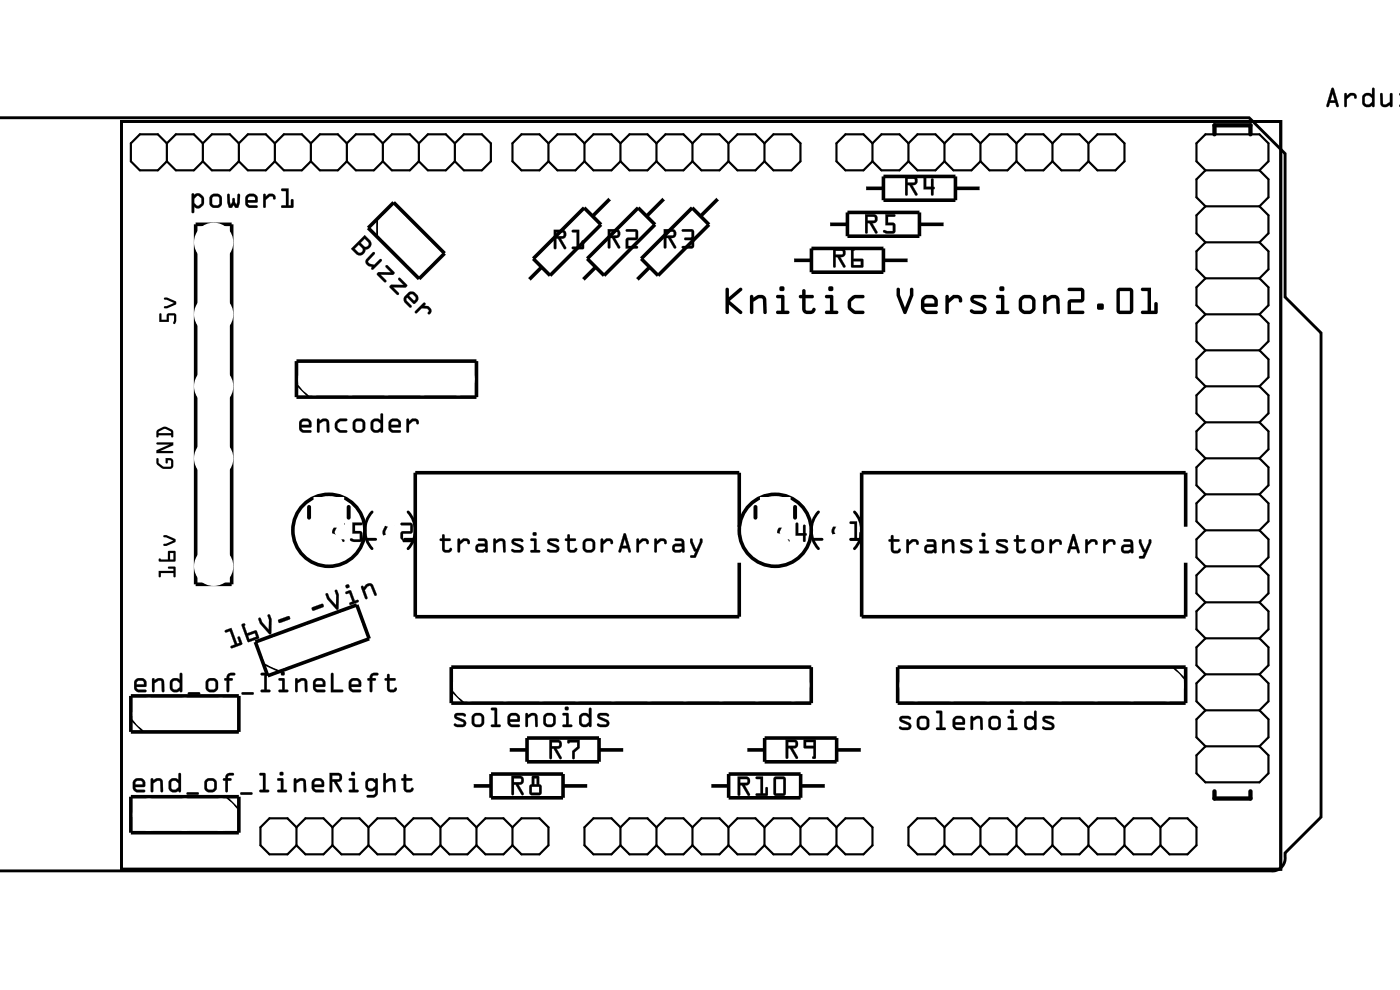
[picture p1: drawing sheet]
<svg xmlns="http://www.w3.org/2000/svg" width="99mm" height="70mm" viewBox="0 0 99 70" stroke-linecap="round" stroke-linejoin="round" font-family="sans-serif">
<path d="M0 8.3h88.1l2.6 2.5v10.2l2.5 2.5v34.1l-2.5 2.6a.97 .97 0 0 1-1 1.2h-89.7M8.6 8.6h81.8v52.7h-81.8zM25.9 38.1h.6M26.3 36.1a1.9 1.9 0 0 0-.1 2.6M28.5 38.1h.7M28.8 36.1a1.9 1.9 0 0 1 0 2.6M57.4 38.1h.6M57.7 36.1a1.9 1.9 0 0 0 0 2.6M60 38.1h.7M60.3 36.1a1.9 1.9 0 0 1 0 2.6" fill="none" stroke="#000" stroke-width=".2"/>
<path d="M8.6 8.6h81.8v52.7h-81.8z" fill="none" stroke="#000" stroke-width=".07"/>
<g fill="none" stroke="#000" stroke-width=".25">
<path d="M13.8 15.8h2.5v25.4h-2.5zM26 16.1l1.8-1.8 3.6 3.6-1.8 1.8zM37.6 18.3l3.6-3.6 1.2 1.1-3.6 3.6zM38.2 18.8l-.9 1M41.4 18.3l3.6-3.6 1.2 1.1-3.6 3.6zM42 18.8l-.9 1M43.1 14l-1.3 1.3M45.2 18.3l3.6-3.6 1.2 1.1-3.6 3.6zM45.8 18.8l-.9 1M46.9 14l-1.3 1.3M50.7 14l-1.3 1.3M55.9 18.4h1.4"/>
<path d="M57.3 17.5h5v1.7h-5zM58.4 15.8h1.4M59.8 15h5.1v1.7h-5.1zM61 13.3h1.3M62.3 18.4h1.9M62.3 12.4h5.1v1.7h-5.1zM64.9 15.8h1.8M67.4 13.3h1.8M20.9 25.5h12.7v2.5h-12.7zM52.2 37.2v-3.8h-22.9v10.1h22.9v-3.8M83.7 37.2v-3.8h-22.9v10.1h22.9v-3.8M9.2 56.2h7.7v2.6h-7.7z"/>
<path d="M9.2 49.1h7.7v2.5h-7.7zM18 45.3l7.2-2.6 .8 2.4-7.1 2.6zM31.8 47.1h25.4v2.5h-25.4zM33.3 55.5h1.3M34.6 54.6h5.1v1.7h-5.1zM35.8 52.9h1.4M37.2 52.1h5.1v1.6h-5.1zM39.7 55.5h1.9M42.3 52.9h1.8M50.1 55.5h1.3M51.4 54.6h5.1v1.7h-5.1zM52.6 52.9h1.3"/>
<path d="M53.9 52.1h5.1v1.6h-5.1zM56.5 55.5h1.8M59 52.9h1.9M63.3 47.1h20.4v2.5h-20.4z"/>
<circle cx="23.2" cy="37.4" r="2.54"/>
<circle cx="54.7" cy="37.4" r="2.54"/>
</g>
<path d="M14.7 15.8l-.9 .9M26.6 15.5v1.2M20.9 27.1l.9 .9M9.2 50.8l.9 .8M16 56.2l.9 .9M18.6 46.8l1.1 .6M31.8 48.7l.9 .9M82.8 47.1l.9 .9" fill="none" stroke="#000" stroke-width=".13"/>
<g fill="#000">
<path d="M13.5 13.7h.2v.1l.2-.2 .2 .1 .2 .1 .1 .2a.5 .5 0 0 1-.2 .6l-.3 .1-.2-.1v.3a.1 .1 0 0 1-.1 .1 .1 .1 0 0 1-.1-.1zM13.6 13.7l-.1 1.2 .1 .1 .1-.1v-.4l.2 .2 .2-.1 .3-.2v-.4l-.3-.3h-.2l-.2 .1v-.1zM13.9 13.8l-.2 .2v.3l.3 .2 .2-.2v-.3l-.2-.2zM13.9 13.8h.1l.2 .2v.4l-.2 .1-.3-.2v-.3zM14.7 14.2a.55 .55 0 0 1 1.1 0 .55 .55 0 0 1-1.1 0zM14.8 14.2a.49 .49 0 0 0 .9 0 .49 .49 0 0 0-.9 0zM15 13.9v.5l.1 .1 .3-.1v-.5h-.3zM15 13.9l.3-.1 .2 .1v.5l-.1 .1h-.3l-.1-.1zM16 13.7h.2l.1 .8 .1-.4a.1 .1 0 0 1 .1-.1 .1 .1 0 0 1 .1 .1l.1 .4v-.7a.1 .1 0 0 1 .1-.1 .1 .1 0 0 1 .1 .1l-.1 .8-.2 .1-.1-.2-.1 .2h-.2l-.2-.4zM16.1 13.7l-.1 .6 .1 .3h.2l.2-.2 .1 .2h.2l.1-.3v-.6l-.1 .1-.1 .7-.2-.5-.2 .5-.1-.7zM17.4 13.8l.2-.1h.3l.2 .1 .1 .2v.3h-.7l.1 .2h.5a.1 .1 0 0 1 .1 .1 .1 .1 0 0 1-.1 .1h-.5l-.2-.1-.1-.2zM17.4 13.8l-.1 .6 .1 .1 .2 .2 .5-.1v-.1h-.5l-.1-.1v-.1h.6l.1-.3-.1-.2-.2-.1h-.3zM17.5 13.9v.2h.5l-.1-.2zM17.5 13.9h.4l.1 .2h-.5zM18.6 13.7h.1l.1 .2 .2-.2a.33 .33 0 0 1 .3 0 .33 .33 0 0 1 .1 .3 .14 .14 0 0 1-.1 0 .14 .14 0 0 1-.1-.1h-.2l-.3 .2 .1 .5a.1 .1 0 0 1-.1 .1 .1 .1 0 0 1-.1-.1zM18.6 13.7v1l.1-.1v-.5l.3-.3h.2l.2 .3a.23 .23 0 0 0 0-.3 .23 .23 0 0 0-.2-.1h-.2l-.3 .2v-.2zM19.9 13.3h.5v1.2h.1v-.4a.1 .1 0 0 1 .1-.1 .1 .1 0 0 1 .1 .1v.5l-.8 .1a.1 .1 0 0 1-.1-.1 .1 .1 0 0 1 .1-.1h.3v-1h-.3zM19.9 13.3v.2h.3v1h-.3l-.1 .1 .8 .1v-.6h-.1v.4h-.2l.1-1.2z"/>
<path d="M13.5 13.7h.2v.1l.2-.2 .2 .1 .3 .3a.54 .54 0 0 1-.4 .7l-.3-.1v.4h-.2zM13.9 13.8l-.2 .2v.3l.3 .2 .2-.2v-.3l-.2-.2zM14.7 14.2a.5 .5 0 0 1 1 0 .5 .5 0 0 1-1 0zM15 13.9v.5l.1 .1h.3l.1-.1v-.5h-.2zM16.1 13.7h.1l.1 .8 .2-.5 .2 .5 .1-.8h.1v.1a.95 .95 0 0 1-.1 .8l-.2 .1-.1-.2-.1 .2-.2-.1a.95 .95 0 0 1-.2-.8zM17.4 13.8l.2-.1h.3l.2 .1 .1 .2v.3l-.7 .1 .1 .1h.5l.1 .1-.6 .1-.2-.2-.1-.1zM17.5 13.9v.2h.5l-.1-.2zM18.6 13.7h.1v.2l.3-.2a.33 .33 0 0 1 .3 0 .33 .33 0 0 1 .1 .3 .12 .12 0 0 1-.1 0 .12 .12 0 0 1-.1-.1h-.2l-.3 .2v.5l-.1 .1zM19.9 13.3h.5v1.2h.1v-.4h.1v.6l-.8-.1 .1-.1h.3v-1h-.3z"/>
<path d="M25.7 16.6l.4 .4a.4 .4 0 0 1 .1 .4 .4 .4 0 0 1-.4 .2l-.2 .3a.37 .37 0 0 1-.5 0l-.3-.3zM24.8 17.5l.3 .4a.39 .39 0 0 0 .5 .1 .39 .39 0 0 0 .2-.4 .39 .39 0 0 0 .3-.2 .39 .39 0 0 0 0-.4l-.4-.4zM25.3 17.3l-.3 .3 .3 .2a.2 .2 0 0 0 .2 0 .2 .2 0 0 0 0-.3zM25 17.6l.3-.4 .3 .3a.22 .22 0 0 1-.1 .3 .22 .22 0 0 1-.2 0zM25.7 16.8l-.3 .3 .3 .3a.2 .2 0 0 0 .2-.1 .2 .2 0 0 0 .1-.2zM25.4 17.1l.3-.3 .3 .3a.22 .22 0 0 1 0 .3 .22 .22 0 0 1-.3 0zM26.3 17.8a.09 .09 0 0 1 .1 0 .09 .09 0 0 1 0 .1l-.4 .5 .1 .2 .3 .1 .4-.4a.1 .1 0 0 1 .1 0 .1 .1 0 0 1 0 .1l-.6 .6a.1 .1 0 0 1-.1 0 .11 .11 0 0 1 .1-.2 .39 .39 0 0 1-.5-.5zM26.3 17.8l-.4 .5a.32 .32 0 0 0 .2 .5h.2l-.1 .2h.1l.6-.6-.1-.1-.4 .4-.3-.1-.1-.2 .4-.5v-.1zM26.6 19.3l.1-.1h.9l-.4-.3a.1 .1 0 0 1 0-.2 .1 .1 0 0 1 .2 0l.4 .6-.1 .1h-.9l.4 .4a.1 .1 0 0 1 0 .1 .1 .1 0 0 1-.1 0l-.5-.5zM26.7 19.2l-.1 .2 .6 .5v-.1l-.4-.4h.9l.1-.1-.5-.6-.1 .1 .4 .4zM27.6 20.1h.9l-.4-.3a.1 .1 0 0 1 0-.2 .1 .1 0 0 1 .1 0l.5 .5-.1 .2h-.9l.4 .4a.1 .1 0 0 1 0 .1 .1 .1 0 0 1-.1 0l-.5-.5zM27.5 20.2v.1l.6 .5v-.1l-.4-.4h.9l.1-.2-.5-.5-.1 .1 .4 .4h-.9zM28.6 20.9l.4-.3h.2l.3 .2v.4l-.2 .2-.6-.4v.2l.3 .3a.1 .1 0 0 1 0 .2 .1 .1 0 0 1-.1 0l-.4-.4zM28.6 20.9l-.1 .4 .4 .4 .1-.1-.3-.4v-.2l.5 .4 .3-.2v-.3l-.3-.3h-.3zM28.9 20.9l.3 .3 .1-.1v-.1l-.2-.2zM28.8 20.9l.2-.2 .1 .1 .2 .1v.2l-.1 .1zM29.3 21.9l.6-.5a.1 .1 0 0 1 .1 0 .1 .1 0 0 1 0 .1l-.1 .1h.3a.33 .33 0 0 1 .2 .3 .33 .33 0 0 1-.1 .3 .14 .14 0 0 1-.1-.1 .14 .14 0 0 1 .1-.2l-.2-.1-.3-.1-.4 .4a.1 .1 0 0 1-.1 0 .1 .1 0 0 1 0-.2zM29.3 22l.1 .1 .4-.4 .3 .1 .2 .1-.1 .3a.23 .23 0 0 0 .2-.2 .23 .23 0 0 0 0-.2l-.2-.2h-.3l.1-.2h-.1z"/>
<path d="M24.8 17.6l.9-1 .4 .4a.39 .39 0 0 1 .1 .4 .39 .39 0 0 1-.4 .2l-.2 .3a.36 .36 0 0 1-.5 0zM25.3 17.3l-.3 .3 .3 .2a.21 .21 0 0 0 .2 0 .21 .21 0 0 0 .1-.3zM25.4 17.1l.3 .3a.21 .21 0 0 0 .3 0 .21 .21 0 0 0 0-.3l-.3-.3zM26.3 17.8h.1v.1l-.4 .5 .1 .2 .3 .1 .4-.4 .1 .1-.6 .6-.1-.1 .1-.1a.38 .38 0 0 1-.4-.1 .38 .38 0 0 1 0-.4zM26.6 19.3l.1-.1h.9l-.4-.4 .1-.1 .5 .6-.1 .1h-.9l.5 .4-.1 .1-.6-.5zM27.6 20.1h.9l-.4-.4 .1-.1 .5 .5-.1 .2h-.9l.4 .4v.1l-.6-.5zM28.8 20.6h.4l.3 .4v.2l-.3 .2-.5-.4v.2l.3 .4v.1l-.5-.5v-.2zM28.9 20.9l.3 .3 .1-.1-.2-.3h-.1zM29.3 22l.6-.6h.1l-.1 .2h.3a.33 .33 0 0 1 .2 .3 .33 .33 0 0 1-.1 .3 .12 .12 0 0 1-.1-.1 .12 .12 0 0 1 .1-.2l-.2-.1-.3-.1-.4 .4h-.1z"/>
<path d="M39.1 16.2h.6a.32 .32 0 0 1 .3 .4 .32 .32 0 0 1-.4 .2l.3 .6a.1 .1 0 0 1 0 .2 .1 .1 0 0 1-.1-.1l-.4-.7h-.1v.7a.1 .1 0 0 1-.1 .1 .1 .1 0 0 1-.1-.1zM39.1 16.2v1.4l.1-.1v-.7h.2l.4 .7h.1l-.3-.7a.31 .31 0 0 0 .3-.2 .31 .31 0 0 0-.2-.4zM39.3 16.4v.3l.5-.1-.1-.2zM39.2 16.4h.5l.1 .2-.6 .1zM40.4 16.2h.5v1.2h.1v-.4a.1 .1 0 0 1 .1-.1 .1 .1 0 0 1 .1 .1v.6h-.8a.1 .1 0 0 1-.1-.1 .1 .1 0 0 1 .1-.1h.3v-1h-.3zM40.4 16.3v.1h.3v1h-.3v.1l.8 .1v-.6h-.2v.4h-.1v-1.2z"/>
<path d="M39.1 16.2h.6a.31 .31 0 0 1 .2 .4 .31 .31 0 0 1-.3 .2l.3 .7-.1 .1-.4-.8h-.1v.7l-.2 .1zM39.3 16.4v.3l.5-.1-.1-.2zM40.4 16.2h.5v1.2h.1v-.4h.2v.6l-.9-.1 .1-.1h.3v-1h-.3z"/>
<path d="M42.9 16.2h.6a.32 .32 0 0 1 .3 .3 .32 .32 0 0 1-.4 .3l.4 .6a.1 .1 0 0 1-.1 .1 .1 .1 0 0 1-.1 0l-.4-.7h-.1v.6a.1 .1 0 0 1-.1 .1 .1 .1 0 0 1-.1-.1zM42.9 16.2v1.3l.2-.1v-.6h.1l.4 .7h.1l-.3-.7a.31 .31 0 0 0 .4-.3 .31 .31 0 0 0-.3-.3zM43.1 16.3v.3h.5l-.1-.2zM43.1 16.3h.4l.1 .3h-.5zM44.2 16.2h.6l.2 .1v.6h-.7v.5l.6-.1a.1 .1 0 0 1 .1 .1 .1 .1 0 0 1-.1 .1h-.8l.1-.7h.6v-.5h-.6zM44.2 16.2v.1h.7v.5h-.7l-.1 .7h.9v-.1h-.7v-.5h.7v-.6l-.2-.1z"/>
<path d="M42.9 16.2h.6a.31 .31 0 0 1 .3 .3 .31 .31 0 0 1-.4 .3l.4 .7h-.2l-.4-.7h-.1v.6l-.2 .1zM43.1 16.3v.3h.5l-.1-.2zM44.2 16.2h.6l.2 .1v.6h-.7v.5h.7v.1h-.9l.1-.7h.6v-.5h-.6z"/>
<path d="M46.8 16.2h.6a.32 .32 0 0 1 .3 .3 .32 .32 0 0 1-.4 .3l.4 .6a.1 .1 0 0 1 0 .1 .1 .1 0 0 1-.2 0l-.4-.7h-.1v.6a.1 .1 0 0 1-.1 .1 .1 .1 0 0 1-.1-.1zM46.8 16.2l.1 1.3 .1-.1v-.6h.1l.4 .7h.2l-.4-.7a.31 .31 0 0 0 .4-.3 .31 .31 0 0 0-.3-.3zM47 16.3v.3h.5v-.2zM47 16.3h.5v.3h-.5zM48.1 16.2h.7l.2 .1-.1 .6 .1 .5-.2 .1h-.6a.1 .1 0 0 1-.1-.1 .1 .1 0 0 1 .1-.1l.6 .1v-.4l-.4-.1a.1 .1 0 0 1-.1 0 .1 .1 0 0 1 .1-.1l.4-.1v-.4h-.6zM48.1 16.2l.1 .1h.6v.4l-.5 .1v.1l.5 .1v.4h-.6l-.1 .1h.8l.1-.1-.1-.5v-.6l-.1-.1z"/>
<path d="M46.8 16.2h.6a.31 .31 0 0 1 .3 .3 .31 .31 0 0 1-.4 .3l.4 .7h-.1l-.5-.7h-.1v.6l-.1 .1zM47 16.3v.3h.5v-.2zM48.1 16.2h.7l.2 .1-.1 .6 .1 .5-.1 .1h-.8l.1-.1h.6v-.4l-.5-.1v-.1l.5-.1v-.4h-.6z"/>
<path d="M58.8 17.5h.6a.32 .32 0 0 1 .3 .4 .32 .32 0 0 1-.4 .2l.3 .6a.1 .1 0 0 1 0 .2 .1 .1 0 0 1-.1-.1l-.4-.7h-.1v.7a.1 .1 0 0 1-.1 .1 .1 .1 0 0 1-.1-.1zM58.8 17.5v1.4l.2-.1v-.7h.1l.4 .7h.1l-.3-.7a.31 .31 0 0 0 .4-.2 .31 .31 0 0 0-.3-.4zM59 17.7v.3l.5-.1-.1-.2zM59 17.7h.4l.1 .2-.5 .1zM60.1 17.5h.1a.09 .09 0 0 1 .1 .1 .09 .09 0 0 1-.1 .1v.6h.7v.6l-.9-.1zM60.1 17.6v1.2l.8 .1v-.6h-.7v-.6l.1-.1zM60.2 18.4v.3h.5v-.3zM60.2 18.4h.5v.3h-.5z"/>
<path d="M58.8 17.5h.6a.31 .31 0 0 1 .3 .4 .31 .31 0 0 1-.4 .2l.3 .7-.1 .1-.4-.8h-.1v.7l-.2 .1zM59 17.7v.3l.5-.1-.1-.2zM60.1 17.5l.2 .1-.1 .1v.6h.7v.6l-.8-.1zM60.2 18.4v.3h.5v-.3z"/>
<path d="M61 15.1h.6a.32 .32 0 0 1 .3 .4 .32 .32 0 0 1-.4 .2l.4 .6a.1 .1 0 0 1 0 .2 .11 .11 0 0 1-.2-.1l-.4-.7h-.1v.7a.1 .1 0 0 1-.1 .1 .1 .1 0 0 1-.1-.1zM61 15.1l.1 1.4 .1-.1v-.7h.1l.4 .7h.2l-.4-.7a.31 .31 0 0 0 .4-.2 .31 .31 0 0 0-.3-.4zM61.2 15.3v.3l.5-.1v-.2zM61.2 15.3h.5v.2l-.5 .1zM62.5 15.1h.6a.1 .1 0 0 1 .1 .1 .1 .1 0 0 1-.1 .1h-.4v.4l.4 .1 .1 .6-.2 .1-.6-.1a.1 .1 0 0 1-.1-.1 .1 .1 0 0 1 .1-.1l.6 .1v-.4h-.5zM62.5 15.1v.8h.5v.4l-.6-.1-.1 .2 .3 .1h.5l.1-.2v-.5l-.1-.1h-.5v-.4h.5l.1-.1z"/>
<path d="M61 15.1h.6a.31 .31 0 0 1 .3 .4 .31 .31 0 0 1-.4 .2l.4 .7-.1 .1-.5-.8h-.1v.7l-.1 .1zM61.2 15.3v.3l.5-.1v-.2zM62.5 15.1h.6l.1 .1-.1 .1h-.4v.4h.4l.1 .1v.6l-.2 .1h-.4a.15 .15 0 0 1-.2 0 .15 .15 0 0 1 0-.3l.6 .1v-.4h-.5z"/>
<path d="M63.9 12.4h.6a.32 .32 0 0 1 .2 .4 .32 .32 0 0 1-.3 .3l.3 .6a.1 .1 0 0 1 0 .1 .1 .1 0 0 1-.1 0l-.4-.7h-.2v.6a.1 .1 0 0 1 0 .1 .1 .1 0 0 1-.1-.1zM63.9 12.4v1.4l.1-.1v-.6h.2l.4 .7 .1-.1-.3-.6a.31 .31 0 0 0 .3-.3 .31 .31 0 0 0-.2-.4zM64 12.6v.3l.5-.1v-.2zM64 12.6h.5l.1 .2-.6 .1zM65.2 12.5h.1v.7h.4v-.5a.1 .1 0 0 1 .1-.1 .1 .1 0 0 1 .1 .1v.5a.09 .09 0 0 1 .1 .1 .09 .09 0 0 1-.1 .1v.3a.1 .1 0 0 1-.1 .1 .1 .1 0 0 1-.1-.1v-.3h-.5zM65.2 12.5v.9l.5-.1v.4l.1 .1 .1-.5v-.1v-.6h-.2v.6h-.4v-.7z"/>
<path d="M63.9 12.4h.6a.31 .31 0 0 1 .2 .4 .31 .31 0 0 1-.3 .3l.3 .6-.1 .1-.4-.7h-.2v.6l-.1 .1zM64 12.6v.3l.6-.1-.1-.2zM65.2 12.5h.1v.7h.4v-.6h.2v.6l.1 .1-.1 .1-.1 .4-.1-.1v-.3h-.5z"/>
<path d="M94 6.2l.1 .1 .4 1.2-.1 .1-.1-.1-.1-.2h-.4l-.1 .2h-.1zM94 6.2l-.4 1.3h.1l.1-.3h.4l.1 .3h.1h.1l-.4-1.2zM94 6.6l-.1 .5h.3zM94 6.6l.2 .5h-.3zM94.9 6.6h.1v.2l.2-.2a.33 .33 0 0 1 .4 0 .33 .33 0 0 1 .1 .3 .14 .14 0 0 1-.2 0 .14 .14 0 0 1 0-.1l-.2-.1-.3 .3v.5a.1 .1 0 0 1-.1 .1 .1 .1 0 0 1-.1-.1zM94.9 6.6v.9h.1v-.5l.3-.3h.2l.2 .2a.23 .23 0 0 0 0-.2 .23 .23 0 0 0-.2-.1h-.3l-.2 .2v-.2zM96.2 6.7l.2-.1 .4 .1v-.4a.1 .1 0 0 1 .1-.1 .1 .1 0 0 1 .1 .1v1.2a.1 .1 0 0 1-.1 .1 .11 .11 0 0 1-.1-.2l-.2 .2-.4-.2-.1-.2zM96.3 6.6l-.2 .3 .1 .5 .2 .1h.3l.1-.1v.1h.1v-1.3l-.1 .1v.4l-.2-.1zM96.3 6.8v.5l.1 .1h.2l.2-.2v-.3l-.2-.1zM96.3 6.8l.3-.1 .2 .2v.3l-.2 .2-.3-.1zM97.4 6.6h.2v.7l.1 .1 .4-.2v-.5a.1 .1 0 0 1 .1-.1 .1 .1 0 0 1 .1 .1v.8a.11 .11 0 0 1-.2 .1 .1 .1 0 0 1 0-.2 .39 .39 0 0 1-.7-.1zM97.4 6.6v.7a.32 .32 0 0 0 .5 .2l.2-.1v.1h.1v-.9h-.1v.6l-.4 .2-.1-.1-.1-.7zM98.7 6.6h.1v1a.09 .09 0 0 1-.1-.1 .09 .09 0 0 1 .1-.1v-.7h-.1zM98.8 6.6v.8l-.1 .1h.1v-.9zM98.8 6.1v.3zM98.8 6.1v.3zM98.8 6.6v1zM98.8 6.6v.9zM98.8 6.6v1zM98.8 6.6v.9zM98.8 6.7v.7zM98.8 6.7v.7zM98.8 6.2v1.4zM98.8 6.2v1.3zM98.8 6.4v1zM98.8 6.4v1zM98.8 6.6v1zM98.8 6.6v.9zM98.8 6.6v1zM98.8 6.6v.9zM98.8 6.7v.3zM98.8 6.7v.3z"/>
<path d="M94 6.2l.1 .1 .4 1.2h-.1h-.1l-.1-.2h-.4l-.1 .2h-.1zM94 6.6l-.1 .5h.3zM94.9 6.6h.1v.2l.2-.2a.33 .33 0 0 1 .4 0 .33 .33 0 0 1 .1 .3 .12 .12 0 0 1-.1 0 .12 .12 0 0 1-.1-.1l-.2-.1-.3 .3v.5h-.1zM96.2 6.7l.2-.1 .4 .1v-.5h.2v1.3h-.1l-.1-.1-.4 .2-.2-.2-.1-.2zM96.3 6.8v.5l.3 .1 .2-.2v-.3l-.2-.2zM97.4 6.6h.1l.1 .7 .1 .1 .4-.2v-.6h.1v.9h-.1v-.1a.38 .38 0 0 1-.4 .2 .38 .38 0 0 1-.3-.3zM98.7 6.6h.1v1l-.1-.1 .1-.1v-.7h-.1zM98.8 6.1v.3zM98.8 6.6v1zM98.8 6.6v1zM98.8 6.7v.7zM98.8 6.2v1.4zM98.8 6.4v1zM98.8 6.6v1zM98.8 6.6v1zM98.8 6.7v.3z"/>
<path d="M11.1 32.3l.1 .1v.3l.4 .2h.4h.1l-.1-.4h-.2v.2h-.1v-.4l.5 .1v.5l-.1 .2a.75 .75 0 0 1-1.1-.7zM11.1 31.2h1.1v.2l-.9 .4h.8l.1 .1-1.2 .1v-.2l1-.4h-.9zM11.1 30.3a.71 .71 0 0 1 1.1 0v.5l-.1 .1v-.2h-.9l-.1 .2-.1-.4zM11.2 30.5v.1h.9l-.1-.2-.4-.1z"/>
<path d="M11.1 32.3h.1v.4l.3 .2h.5h.1v-.4h-.3v.2h-.1v-.4h.4l.1 .2v.4l-.2 .2h-.5l-.4-.4zM11.1 32.3l-.1 .3 .1 .2a.8 .8 0 0 0 1.1 .1v-.4l-.1-.2h-.4v.4h.1v-.2h.3v.4h-.1h-.5l-.3-.2v-.3zM11.1 31.2h1.1v.2l-.9 .4h.8l.1 .1-1.2 .1v-.2l1-.4h-.9zM11.1 31.2v.2h.9l-1 .4v.2l1.2-.1-.1-.1h-.8l.9-.4v-.2zM11.1 30.3l.5-.2h.2l.4 .3v.4h-.1v-.1h-.9l-.1 .2-.1-.4zM11.1 30.3l-.1 .2 .1 .4 .1-.2h.9v.1h.1v-.4l-.4-.3h-.2zM11.2 30.5v.1h.9l-.1-.2-.4-.1zM11.2 30.5l.4-.2 .4 .1 .1 .2h-.9z"/>
<path d="M11.3 22.1h.1v.5h.4v-.5h.5l.1 .2v.3a.13 .13 0 0 1 0 .2 .13 .13 0 0 1-.2 0l.1-.5h-.4v.4h-.7zM11.6 21h.2l.6 .3v.2l-.6 .2-.2 .1v-.2l.7-.2-.7-.3z"/>
<path d="M11.3 22.1h.1v.5h.4v-.5h.5l.1 .2v.5l-.1 .1-.1-.1 .1-.5h-.4v.4h-.7zM11.3 22.1l-.1 .6h.7v-.4h.4l-.1 .5a.13 .13 0 0 0 .2 0 .13 .13 0 0 0 0-.2v-.3l-.1-.2h-.5v.5h-.4v-.5zM11.6 21h.2l.6 .3v.2l-.6 .3h-.2v-.2l.7-.2-.7-.3zM11.6 21v.1l.7 .3-.7 .2v.1h.2l.6-.2v-.2l-.6-.3z"/>
<path d="M21.2 29.7l.2-.2h.3l.2 .1 .1 .3v.2l-.7 .1 .1 .1h.5a.1 .1 0 0 1 .1 .1 .1 .1 0 0 1-.1 .1h-.5l-.2-.1-.1-.2zM21.2 29.7l-.1 .5 .1 .2 .2 .1h.5v-.1h-.5l-.1-.2v-.1h.6l.1-.2-.1-.2-.2-.1-.3-.1zM21.3 29.8v.2h.5l-.1-.3zM21.3 29.8l.4-.1 .1 .3h-.5zM22.4 29.6h.1v.1a.39 .39 0 0 1 .7 .1v.6a.09 .09 0 0 1 0 .1 .09 .09 0 0 1-.1-.1l-.1-.6-.2-.1-.3 .2 .1 .5a.1 .1 0 0 1-.1 .1 .1 .1 0 0 1-.1-.1zM22.4 29.6v.9l.1-.1v-.5l.3-.2 .2 .1 .1 .7h.1v-.7a.32 .32 0 0 0-.5-.2l-.2 .1v-.1zM23.7 29.7l.3-.2h.4a.1 .1 0 0 1 .1 .1 .1 .1 0 0 1-.1 .1h-.4l-.2 .2v.3l.2 .1h.4a.1 .1 0 0 1 .1 .1 .1 .1 0 0 1-.1 .1h-.5a.51 .51 0 0 1-.2-.8zM23.7 29.7l-.1 .2 .1 .4 .3 .2h.5l-.1-.1h-.4l-.2-.3v-.2l.2-.2h.4l.1-.1-.5-.1zM24.8 30a.55 .55 0 0 1 1.1 0 .55 .55 0 0 1-1.1 0zM24.9 30a.49 .49 0 0 0 .9 0 .49 .49 0 0 0-.9 0zM25.1 29.8v.5h.1h.4l-.1-.5-.3-.1zM25.1 29.8l.3-.1 .2 .1v.4l-.1 .1-.3 .1-.1-.1zM26.2 29.7l.3-.2 .3 .2v-.4a.1 .1 0 0 1 .1-.1 .1 .1 0 0 1 .1 .1v1.1a.1 .1 0 0 1-.1 .1 .1 .1 0 0 1-.1-.1l-.2 .1-.4-.1-.1-.2zM26.3 29.6l-.1 .3 .1 .5 .1 .1h.3l.2-.1v.1h.1v-1.3h-.1v.5l-.3-.2zM26.4 29.8l-.1 .4 .2 .1h.2l.1-.1v-.3l-.2-.2zM26.4 29.8l.2-.1 .2 .2v.3l-.2 .2-.3-.1zM27.5 29.7l.2-.2h.3l.2 .1 .1 .3v.2l-.7 .1 .1 .1h.5a.1 .1 0 0 1 .1 .1 .1 .1 0 0 1-.1 .1h-.5l-.2-.1-.1-.2zM27.5 29.7l-.1 .5 .1 .2 .2 .1h.6l-.1-.1h-.5l-.1-.2v-.1h.7v-.2l-.1-.2-.2-.1-.3-.1zM27.6 29.8v.2h.5l-.1-.3zM27.6 29.8l.4-.1 .1 .3h-.5zM28.7 29.6h.1l.1 .1 .2-.2a.33 .33 0 0 1 .3 .1 .33 .33 0 0 1 .1 .3 .14 .14 0 0 1-.1 0 .14 .14 0 0 1-.1-.2h-.2l-.2 .3v.4a.1 .1 0 0 1-.1 .1 .1 .1 0 0 1-.1-.1zM28.7 29.6v.9h.1v-.5l.3-.3h.2l.2 .2a.23 .23 0 0 0 0-.2 .23 .23 0 0 0-.2-.2h-.2l-.3 .2v-.1z"/>
<path d="M21.2 29.7l.2-.2h.3l.2 .2 .1 .2-.1 .2-.6 .1 .1 .1 .5 .1v.1h-.5l-.2-.1-.1-.2zM21.3 29.8v.2h.5l-.1-.3zM22.4 29.6h.1v.1a.38 .38 0 0 1 .4-.2 .38 .38 0 0 1 .3 .3v.7h-.1l-.1-.7-.2-.1-.3 .2v.6h-.1zM23.7 29.7l.3-.2 .5 .1-.1 .1h-.4l-.2 .2v.3l.2 .1 .5 .1-.1 .1h-.4a.49 .49 0 0 1-.3-.8zM24.9 30a.5 .5 0 0 1 .9 0 .5 .5 0 0 1-.9 0zM25.1 29.8v.5l.1 .1 .3-.1 .1-.1v-.4l-.2-.1zM26.2 29.7l.3-.2 .3 .2 .1-.5h.1v1.3h-.1l-.1-.1-.4 .1-.2-.1v-.2zM26.4 29.8l-.1 .5h.3l.2-.1v-.3l-.2-.2zM27.5 29.7l.2-.2h.3l.2 .2 .1 .2v.2l-.7 .1 .1 .1 .5 .1 .1 .1h-.6l-.2-.1-.1-.2zM27.6 29.8v.2h.5l-.1-.3zM28.7 29.6h.1l.1 .1 .2-.2a.33 .33 0 0 1 .3 .1 .33 .33 0 0 1 .1 .3 .12 .12 0 0 1-.1 0 .12 .12 0 0 1-.1-.2h-.2l-.2 .3-.1 .5h-.1z"/>
<path d="M23.7 37l.5-.1a.1 .1 0 0 1 .1 .1 .1 .1 0 0 1-.1 .1h-.4l-.2 .5 .2 .4 .4 .1a.1 .1 0 0 1 .1 0 .1 .1 0 0 1-.1 .1h-.5l-.2-.5-.1-.2zM23.7 37l-.2 .4a.83 .83 0 0 0 .3 .8h.4l.1-.1h-.1h-.4l-.2-.4v-.2l.2-.4 .4-.1h.1l-.1-.1h-.3zM24.9 36.9h.6a.1 .1 0 0 1 .1 .1 .1 .1 0 0 1-.1 .1h-.5v.4h.5l.1 .6-.2 .1h-.7a.1 .1 0 0 1 0-.2 .1 .1 0 0 1 .1 0l.6 .1v-.5l-.5 .1zM24.9 36.9v.7h.5v.5l-.6-.1-.1 .1 .3 .1h.5l.1-.1-.1-.5v-.1h-.5v-.5h.5l.1-.1z"/>
<path d="M23.7 37l.2-.1h.4l-.1 .1-.4 .1-.2 .5 .2 .4 .4 .1 .1 .1h-.1a.6 .6 0 0 1-.8-.6l.1-.2zM24.9 36.9h.6l.1 .1-.1 .1h-.5v.4h.5l.1 .1v.5l-.2 .1h-.4a.15 .15 0 0 1-.2 0 .15 .15 0 0 1 0-.2l.6 .1v-.5h-.5z"/>
<path d="M27.2 37l.6-.1a.1 .1 0 0 1 .1 .1 .1 .1 0 0 1-.1 .1h-.4l-.2 .5 .2 .5h.4a.1 .1 0 0 1 .1 .1 .1 .1 0 0 1-.1 .1l-.5-.1-.3-.5v-.2zM27.3 37l-.3 .4a.83 .83 0 0 0 .4 .8h.4h.1l-.1-.1h-.4l-.2-.4v-.2l.2-.4 .4-.1h.1l-.1-.1h-.4zM28.3 36.9h.6l.2 .1v.6l-.7 .1v.4h.6a.1 .1 0 0 1 .1 .1 .1 .1 0 0 1-.1 .1h-.8l.1-.8h.6v-.4h-.6zM28.3 36.9v.1l.7 .1v.4h-.7v.7h.8v-.1h-.7v-.5h.7v-.6l-.2-.1z"/>
<path d="M27.2 37l.2-.1h.5l-.1 .2h-.4l-.2 .5 .2 .5h.4l.1 .1h-.1a.6 .6 0 0 1-.8-.5v-.3zM28.3 36.9h.6l.2 .1v.6l-.7 .1v.4h.7v.1h-.8v-.7h.6v-.4h-.6z"/>
<path d="M31.2 37.7h.2v.3h.3a.1 .1 0 0 1 .1 .1 .1 .1 0 0 1-.1 .1h-.3v.6h.2l.2-.1h.1a.21 .21 0 0 1 0 .2 .21 .21 0 0 1-.3 .1h-.2l-.2-.2v-.6h-.1a.1 .1 0 0 1-.1-.1 .1 .1 0 0 1 .1-.1h.1zM31.2 37.7v.3l-.2 .1 .2 .1v.5a.37 .37 0 0 0 .3 .3 .37 .37 0 0 0 .4-.2l-.1-.1-.1 .1h-.3v-.6h.3l.1-.1-.1-.1h-.3v-.2zM32.3 38h.1l.1 .2 .2-.2a.33 .33 0 0 1 .3 0 .33 .33 0 0 1 .2 .3 .14 .14 0 0 1-.2 .1 .14 .14 0 0 1-.1-.2h-.2l-.2 .2v.5a.1 .1 0 0 1-.1 .1 .1 .1 0 0 1-.1-.1zM32.3 38v1l.1-.1 .1-.5 .2-.2h.2l.2 .2a.23 .23 0 0 0 0-.3 .23 .23 0 0 0-.2-.1h-.2l-.2 .2-.1-.2zM33.7 38h.4l.2 .1 .1 .8a.09 .09 0 0 1-.1 .1 .09 .09 0 0 1-.1-.1l-.4 .1a.32 .32 0 0 1-.3-.3 .32 .32 0 0 1 .3-.3h.4v-.2h-.4zM33.7 38l.1 .2h.4v.2h-.4a.31 .31 0 0 0-.3 .3 .31 .31 0 0 0 .3 .3l.4-.1 .2 .1v-.8l-.2-.2zM33.8 38.6v.2h.2l.2-.1v-.1zM33.7 38.6l.5-.1v.2l-.2 .1h-.2zM34.8 38h.2v.1a.39 .39 0 0 1 .7 .1v.7a.09 .09 0 0 1-.1 .1 .09 .09 0 0 1-.1-.1v-.6l-.2-.1-.3 .2v.5a.1 .1 0 0 1-.1 .1 .1 .1 0 0 1-.1-.1zM34.8 38l.1 1 .1-.1v-.6l.3-.1h.2v.7l.1 .1 .1-.8a.32 .32 0 0 0-.5-.2l-.2 .2v-.2zM36.1 38.1l.1-.1a.71 .71 0 0 1 .7 .1 .12 .12 0 0 1-.1 .2 .12 .12 0 0 1-.1-.1h-.4l.5 .3a.28 .28 0 0 1 .1 .3 .28 .28 0 0 1-.2 .2l-.6-.1a.12 .12 0 0 1 .1-.1 .12 .12 0 0 1 .1 0h.4v-.1l-.5-.3-.1-.2zM36.2 38.1l-.1 .1 .1 .2 .6 .3-.1 .1h-.6v.1l.2 .1h.5l.1-.2-.1-.3-.5-.3h.4a.09 .09 0 0 0 .1 0 .09 .09 0 0 0 .1-.1l-.2-.1zM37.4 38h.4l.1 .8h.1a.1 .1 0 0 1 .1 .1 .1 .1 0 0 1-.1 .1h-.5a.1 .1 0 0 1-.1-.1 .1 .1 0 0 1 .1-.1h.2v-.6h-.2zM37.4 38l.1 .2h.2v.6h-.2l-.1 .1 .7 .1v-.2h-.3v-.7zM37.6 37.7a.15 .15 0 0 1 .3 0 .15 .15 0 0 1-.3 0zM37.6 37.7a.15 .15 0 0 0 .3 0 .15 .15 0 0 0-.3 0zM38.7 38.1v-.1a.71 .71 0 0 1 .7 .1 .12 .12 0 0 1 0 .2 .12 .12 0 0 1-.2-.1h-.4l.5 .3a.28 .28 0 0 1 .2 .3 .28 .28 0 0 1-.3 .2l-.6-.1a.12 .12 0 0 1 .1-.1 .12 .12 0 0 1 .1 0h.4l.1-.1-.6-.3-.1-.2zM38.7 38.1l-.1 .1 .1 .2 .6 .3-.1 .1h-.6v.1l.3 .1h.4l.1-.2v-.3l-.6-.3h.5a.09 .09 0 0 0 .1 0 .09 .09 0 0 0 0-.1l-.2-.1zM40 37.7h.2v.3h.3a.1 .1 0 0 1 .1 .1 .1 .1 0 0 1-.1 .1h-.3v.6h.3l.1-.1h.1a.21 .21 0 0 1 0 .2 .21 .21 0 0 1-.2 .1h-.3l-.2-.2v-.6h-.1a.1 .1 0 0 1-.1-.1 .1 .1 0 0 1 .1-.1h.1zM40.1 37.7l-.1 .3-.1 .1 .1 .1v.5a.37 .37 0 0 0 .4 .3 .37 .37 0 0 0 .3-.2l-.1-.1-.1 .1h-.3v-.6h.4v-.1l-.1-.1h-.3v-.2zM41.1 38.5a.51 .51 0 0 1 1 0 .51 .51 0 0 1-1 0zM41.1 38.5a.5 .5 0 0 0 1 0 .5 .5 0 0 0-1 0zM41.3 38.2v.5l.1 .1 .4-.1v-.5h-.4zM41.3 38.2h.4l.1 .1v.4l-.1 .1h-.3l-.1-.1zM42.4 38h.1l.1 .2 .2-.2a.33 .33 0 0 1 .3 0 .33 .33 0 0 1 .2 .3 .14 .14 0 0 1-.2 .1 .14 .14 0 0 1-.1-.2h-.2l-.2 .2v.5a.1 .1 0 0 1-.1 .1 .1 .1 0 0 1-.1-.1zM42.4 38v1l.1-.1v-.5l.3-.2h.2l.2 .2a.23 .23 0 0 0 0-.3 .23 .23 0 0 0-.2-.1h-.2l-.3 .2v-.2zM44 37.6l.2 .1 .3 1.2v.1h-.2v-.3h-.4l-.1 .3-.2-.1zM44 37.6l-.4 1.3 .2 .1 .1-.3h.4v.2l.2 .1v-.1l-.3-1.2zM44.1 38l-.2 .5h.3zM44.1 38l.1 .5h-.3zM44.9 38h.2v.2l.2-.2a.33 .33 0 0 1 .3 0 .33 .33 0 0 1 .2 .3 .14 .14 0 0 1-.2 .1 .14 .14 0 0 1-.1-.2h-.1l-.3 .2v.5a.1 .1 0 0 1-.1 .1 .1 .1 0 0 1-.1-.1zM44.9 38l.1 1 .1-.1v-.5l.3-.2h.1l.2 .2a.23 .23 0 0 0 0-.3 .23 .23 0 0 0-.2-.1h-.2l-.2 .2-.1-.2zM46.2 38h.1l.1 .2 .1-.2a.33 .33 0 0 1 .4 0 .33 .33 0 0 1 .1 .3 .14 .14 0 0 1-.1 .1 .14 .14 0 0 1-.1-.2h-.2l-.3 .2 .1 .5a.1 .1 0 0 1-.1 .1 .1 .1 0 0 1-.1-.1zM46.2 38v1l.1-.1v-.5l.3-.2h.2l.2 .2a.23 .23 0 0 0 0-.3 .23 .23 0 0 0-.2-.1h-.2l-.3 .2v-.2zM47.6 38h.4l.2 .1 .1 .8a.09 .09 0 0 1-.1 .1 .09 .09 0 0 1-.1-.1l-.4 .1a.32 .32 0 0 1-.3-.3 .32 .32 0 0 1 .3-.3h.4v-.2h-.4zM47.6 38l.1 .2h.4v.2h-.4a.31 .31 0 0 0-.3 .3 .31 .31 0 0 0 .3 .3l.4-.1 .2 .1v-.8l-.2-.2zM47.6 38.6l.1 .2h.2l.2-.1v-.1zM47.6 38.6l.5-.1v.2l-.2 .1h-.2zM48.7 38h.2l.2 .7 .3-.6a.1 .1 0 0 1 .1-.1 .1 .1 0 0 1 .1 .1l-.5 1.2-.3 .1a.1 .1 0 0 1-.1-.1 .1 .1 0 0 1 .1-.1h.2l.1-.3h-.1l-.3-.6zM48.7 38v.3l.3 .6h.1l-.1 .3h-.3v.1h.3l.5-1v-.2h-.1l-.2 .6h-.1l-.2-.6z"/>
<path d="M31.2 37.7l.2 .1v.2h.3l.1 .1-.1 .1h-.3v.6h.3l.1-.1h.1a.35 .35 0 0 1-.4 .3 .35 .35 0 0 1-.3-.3v-.5l-.2-.1 .2-.1zM32.3 38h.1l.1 .2 .2-.2a.33 .33 0 0 1 .3 0 .33 .33 0 0 1 .1 .3 .12 .12 0 0 1-.1 .1 .12 .12 0 0 1 0-.2h-.3l-.2 .2v.5l-.2 .1zM33.7 38h.5l.2 .2v.8l-.2-.1-.4 .1a.31 .31 0 0 1-.3-.3 .31 .31 0 0 1 .3-.3h.4v-.2h-.4zM33.7 38.6l.1 .2h.2l.2-.1v-.2zM34.8 38h.2v.1a.38 .38 0 0 1 .4-.1 .38 .38 0 0 1 .3 .2l-.1 .8-.1-.1v-.7h-.2l-.3 .2v.5l-.1 .1zM36.2 38.1l.5-.1 .2 .1a.12 .12 0 0 1-.1 .2 .12 .12 0 0 1-.1-.1h-.4l.5 .3a.27 .27 0 0 1 .1 .3 .27 .27 0 0 1-.2 .2h-.5l-.1-.1v-.2l.6 .1 .1-.1-.6-.3-.1-.2zM37.4 38h.4l.1 .8h.2v.2l-.7-.1 .1-.1h.2v-.6h-.2zM37.6 37.7a.15 .15 0 0 1 .3 0 .15 .15 0 0 1-.3 0zM38.7 38.1l.5-.1 .2 .1a.12 .12 0 0 1-.1 .2 .12 .12 0 0 1-.1-.1h-.4l.5 .3a.27 .27 0 0 1 .2 .3 .27 .27 0 0 1-.3 .2h-.5l-.1-.1v-.2l.6 .1 .1-.1-.6-.3-.1-.2zM40.1 37.7l.1 .1v.2h.4v.1v.1h-.4v.6h.3l.1-.1h.1a.35 .35 0 0 1-.3 .3 .35 .35 0 0 1-.4-.3v-.5l-.1-.1 .1-.1zM41.1 38.5a.5 .5 0 0 1 1 0 .5 .5 0 0 1-1 0zM41.3 38.2v.5l.1 .1h.3l.1-.1v-.4l-.1-.1zM42.4 38h.1l.1 .2 .2-.2a.33 .33 0 0 1 .3 0 .33 .33 0 0 1 .1 .3 .12 .12 0 0 1-.1 .1 .12 .12 0 0 1-.1-.2h-.2l-.2 .2v.5l-.2 .1zM44 37.6l.2 .1 .3 1.2v.1l-.1-.1-.1-.2h-.4l-.1 .2h-.2zM44.1 38l-.2 .5h.3zM44.9 38h.2v.2l.2-.2a.33 .33 0 0 1 .3 0 .33 .33 0 0 1 .2 .3 .12 .12 0 0 1-.2 .1 .12 .12 0 0 1 0-.2h-.2l-.3 .2v.5l-.1 .1zM46.2 38h.1v.2l.3-.2a.33 .33 0 0 1 .3 0 .33 .33 0 0 1 .1 .3 .12 .12 0 0 1-.1 .1 .12 .12 0 0 1-.1-.2h-.2l-.3 .2v.5l-.1 .1zM47.6 38h.5l.2 .2v.8l-.2-.1-.4 .1a.31 .31 0 0 1-.3-.3 .31 .31 0 0 1 .3-.3h.4v-.2h-.4zM47.6 38.6l.1 .2h.2l.2-.1v-.2zM48.7 38h.2l.2 .7 .3-.7h.2v.3l-.6 1.1-.3-.1v-.1h.3l.1-.3h-.1l-.3-.6z"/>
<path d="M51.2 20.3l.2 .1v.6l.8-.7a.12 .12 0 0 1 .1 0 .12 .12 0 0 1 0 .2l-.8 .7 .8 .7a.12 .12 0 0 1 0 .2 .12 .12 0 0 1-.1 0l-.8-.6v.5a.12 .12 0 0 1-.1 .2 .12 .12 0 0 1-.1-.2zM51.2 20.3v1.7a.12 .12 0 0 0 .1 .2 .12 .12 0 0 0 .1-.2v-.5l.8 .6a.12 .12 0 0 0 .1 0 .12 .12 0 0 0 0-.2l-.8-.7 .8-.7a.12 .12 0 0 0 0-.2 .12 .12 0 0 0-.1 0l-.8 .7v-.6zM52.9 20.8h.2l.1 .2a.53 .53 0 0 1 .9 .2v.8a.12 .12 0 0 1-.1 .2 .12 .12 0 0 1-.1-.2l-.1-.8-.1-.2h-.2l-.3 .3v.7a.14 .14 0 0 1-.2 .2 .12 .12 0 0 1-.1-.2zM52.9 20.8v1.2a.12 .12 0 0 0 .1 .2 .14 .14 0 0 0 .2-.2v-.7l.3-.3h.2l.1 .2 .1 .8a.12 .12 0 0 0 .1 .2 .12 .12 0 0 0 .1-.2v-.8a.43 .43 0 0 0-.7-.3l-.2 .1-.1-.2zM54.8 20.8h.5v1.1h.3a.12 .12 0 0 1 .1 .1 .12 .12 0 0 1-.1 .2h-.7a.12 .12 0 0 1-.1-.2 .12 .12 0 0 1 .1-.1h.2v-.9h-.3zM54.8 20.8v.2h.3v.9h-.2a.12 .12 0 0 0-.1 .1 .12 .12 0 0 0 .1 .2h.7a.12 .12 0 0 0 .1-.2 .12 .12 0 0 0-.1-.1h-.3v-1.1zM55 20.4a.2 .2 0 0 1 .4 0 .2 .2 0 0 1-.4 0zM55 20.4a.2 .2 0 0 0 .4 0 .2 .2 0 0 0-.4 0zM56.6 20.4l.2 .1v.3h.5a.12 .12 0 0 1 .1 .1 .12 .12 0 0 1-.1 .1h-.5v.8l.2 .1h.3a.13 .13 0 0 1 .1-.2 .13 .13 0 0 1 .1 .2 .5 .5 0 0 1-.4 .3 .5 .5 0 0 1-.5-.4v-.8h-.1a.12 .12 0 0 1-.1-.1 .12 .12 0 0 1 .1-.1h.1zM56.6 20.4v.4h-.1a.12 .12 0 0 0-.1 .1 .12 .12 0 0 0 .1 .1h.1v.8a.5 .5 0 0 0 .5 .4 .5 .5 0 0 0 .4-.3 .16 .16 0 0 0-.1-.2 .16 .16 0 0 0-.2 .2l-.4-.1v-.8h.5a.12 .12 0 0 0 .1-.1 .12 .12 0 0 0-.1-.1h-.5v-.3zM58.2 20.8h.6v1.1h.2a.12 .12 0 0 1 .2 .1 .14 .14 0 0 1-.2 .2h-.7a.12 .12 0 0 1-.1-.2 .12 .12 0 0 1 .1-.1h.3v-.9h-.3zM58.2 20.8l.1 .2h.3v.9h-.3a.12 .12 0 0 0-.1 .1 .12 .12 0 0 0 .1 .2h.7a.14 .14 0 0 0 .2-.2 .12 .12 0 0 0-.2-.1h-.2v-1.1zM58.4 20.4a.2 .2 0 0 1 .4 0 .2 .2 0 0 1-.4 0zM58.4 20.4a.2 .2 0 0 0 .4 0 .2 .2 0 0 0-.4 0zM59.9 21.1l.4-.3h.6a.12 .12 0 0 1 .1 .1 .12 .12 0 0 1-.1 .1l-.6 .1-.3 .2 .1 .4 .2 .2h.6a.12 .12 0 0 1 .1 .1 .12 .12 0 0 1-.1 .2l-.8-.1a.68 .68 0 0 1-.2-1zM59.9 21.1a.69 .69 0 0 0 0 .8l.3 .2 .7 .1a.12 .12 0 0 0 .1-.2 .12 .12 0 0 0-.1-.1h-.6l-.3-.3 .1-.3 .2-.2 .6-.1a.12 .12 0 0 0 .1-.1 .12 .12 0 0 0-.1-.1h-.6zM63.3 20.3l.2 .1v.4l.3 .9 .4-.9v-.4a.12 .12 0 0 1 .1-.1 .12 .12 0 0 1 .1 .1v.4l-.4 1.3-.2 .1-.1-.1-.4-1.2zM63.3 20.3v.6l.4 1.2 .1 .1 .2-.1 .4-1.3v-.4a.12 .12 0 0 0-.1-.1 .12 .12 0 0 0-.1 .1v.4l-.4 .9-.3-.9v-.4zM65.1 21l.3-.2h.4l.2 .2 .2 .2-.1 .4-.9 .1 .2 .2h.6a.12 .12 0 0 1 .2 .1 .14 .14 0 0 1-.2 .2h-.6l-.3-.2a.99 .99 0 0 1-.1-.8zM65.1 21l-.1 .2a.99 .99 0 0 0 .1 .8l.3 .2h.6a.14 .14 0 0 0 .2-.2 .12 .12 0 0 0-.2-.1h-.6l-.2-.2h.8l.2-.2a.53 .53 0 0 0-.2-.6l-.2-.1h-.4zM65.3 21.1l-.1 .3h.7v-.2l-.1-.1h-.4zM65.3 21.1l.1-.1 .4 .1 .1 .1v.2h-.7zM66.7 20.8h.2v.3l.3-.3a.45 .45 0 0 1 .5 0 .45 .45 0 0 1 .2 .5 .17 .17 0 0 1-.2 0 .17 .17 0 0 1-.1-.2l-.3-.1-.4 .4v.6a.12 .12 0 0 1-.1 .2 .12 .12 0 0 1-.1-.2zM66.7 20.8v1.2a.12 .12 0 0 0 .1 .2 .12 .12 0 0 0 .1-.2v-.6l.4-.4 .3 .1a.14 .14 0 0 0 .1 .2 .14 .14 0 0 0 .2 0 .43 .43 0 0 0-.2-.5 .43 .43 0 0 0-.5 0l-.3 .3v-.3zM68.5 20.9a.93 .93 0 0 1 1.1 .1 .12 .12 0 0 1 0 .1 .12 .12 0 0 1-.2 0l-.1-.1-.6 .1 .7 .4a.37 .37 0 0 1 .2 .4 .37 .37 0 0 1-.4 .3h-.4l-.3-.2a.12 .12 0 0 1 0-.1 .12 .12 0 0 1 .1 0h.6l.2-.1-.1-.1-.7-.4-.1-.2zM68.5 20.9v.2l.1 .2 .7 .4 .1 .1-.2 .1h-.5a.13 .13 0 0 0-.2-.1 .13 .13 0 0 0 0 .2 .82 .82 0 0 0 1.1-.1v-.2l-.1-.2-.8-.4 .1-.1h.5a.16 .16 0 0 0 .2 .2 .16 .16 0 0 0 .1-.2 .91 .91 0 0 0-1.1-.1zM70.3 20.8h.5l.1 1.1h.2a.12 .12 0 0 1 .1 .1 .12 .12 0 0 1-.1 .2h-.7a.12 .12 0 0 1-.1-.2 .12 .12 0 0 1 .1-.1h.2v-.9h-.3zM70.3 20.8v.2h.3v.9h-.2a.12 .12 0 0 0-.1 .1 .12 .12 0 0 0 .1 .2h.7a.12 .12 0 0 0 .1-.2 .12 .12 0 0 0-.1-.1h-.2l-.1-1.1zM70.5 20.4a.2 .2 0 0 1 .4 0 .2 .2 0 0 1-.4 0zM70.5 20.4a.2 .2 0 0 0 .4 0 .2 .2 0 0 0-.4 0zM72 21l.3-.2h.4l.2 .2a.96 .96 0 0 1 .2 .8l-.1 .1-.3 .2-.5 .1-.2-.2a.99 .99 0 0 1-.1-.8zM72 21l-.1 .2a.99 .99 0 0 0 .1 .8l.3 .2 .5-.1 .2-.3 .1-.6-.2-.2-.2-.2h-.5zM72.2 21.1l-.1 .7 .2 .1h.4l.1-.2v-.5l-.2-.2-.3 .1zM72.2 21.1l.1-.1h.3l.2 .2v.5l-.1 .2h-.4l-.2-.1zM73.6 20.8h.2v.2a.53 .53 0 0 1 1 .2v.8a.12 .12 0 0 1-.1 .2 .14 .14 0 0 1-.2-.2v-.8l-.1-.2h-.2l-.4 .3v.7a.12 .12 0 0 1-.1 .2 .12 .12 0 0 1-.1-.2zM73.6 20.8v1.2a.12 .12 0 0 0 .1 .2 .12 .12 0 0 0 .1-.2v-.7l.4-.3h.2l.1 .2v.8a.14 .14 0 0 0 .2 .2 .12 .12 0 0 0 .1-.2v-.8a.43 .43 0 0 0-.7-.3l-.3 .1v-.2zM75.4 20.3h.9l.2 .1v.7l-.1 .2h-.8v.6h.8a.12 .12 0 0 1 .1 .1 .12 .12 0 0 1-.1 .2h-1.1l.1-1 .9-.1v-.6h-.9zM75.4 20.3v.2h.9v.6l-.9 .1-.1 1h1.1a.12 .12 0 0 0 .1-.2 .12 .12 0 0 0-.1-.1h-.8v-.6h.8l.1-.2v-.7l-.2-.1zM77.4 21.4h.4v.4h-.4zM77.4 21.4v.4h.4v-.4zM78.8 20.4l.9-.1 .2 .1 .1 1.5-.2 .2-.8 .1-.2-.2v-1.5zM78.8 20.4v.1v1.5l.2 .2 .8-.1 .2-.2-.1-1.5-.2-.1zM79 20.5v1.4h.7v-1.4zM79 20.5h.7v1.4h-.7zM80.5 20.3h.7v1.6h.2v-.5a.12 .12 0 0 1 .2-.1 .12 .12 0 0 1 .1 .1v.6l-.1 .2h-1a.12 .12 0 0 1-.1-.2 .12 .12 0 0 1 .1-.1h.4v-1.4h-.4zM80.5 20.3l.1 .2h.4v1.4h-.4a.12 .12 0 0 0-.1 .1 .12 .12 0 0 0 .1 .2l1-.1 .1-.1v-.6a.12 .12 0 0 0-.1-.1 .12 .12 0 0 0-.2 .1v.5h-.2v-1.6z"/>
<path d="M51.2 20.3l.2 .1v.6l.8-.7a.12 .12 0 0 1 .1 0 .12 .12 0 0 1 0 .2l-.8 .7 .8 .7a.12 .12 0 0 1 0 .2 .12 .12 0 0 1-.1 0l-.8-.6v.5a.12 .12 0 0 1-.1 .2 .12 .12 0 0 1-.1-.2zM52.9 20.8h.2l.1 .2a.52 .52 0 0 1 .5-.2 .52 .52 0 0 1 .4 .4v.8a.12 .12 0 0 1-.1 .2 .12 .12 0 0 1-.1-.2l-.1-.8-.1-.2h-.2l-.3 .3v.7a.14 .14 0 0 1-.2 .2 .12 .12 0 0 1-.1-.2zM54.8 20.8h.5v1.1h.3a.12 .12 0 0 1 .1 .1 .12 .12 0 0 1-.1 .2h-.7a.12 .12 0 0 1-.1-.2 .12 .12 0 0 1 .1-.1h.2v-.9h-.3zM55 20.4a.2 .2 0 0 1 .4 0 .2 .2 0 0 1-.4 0zM56.6 20.4l.2 .1v.3h.5a.12 .12 0 0 1 .1 .1 .12 .12 0 0 1-.1 .1h-.5v.8l.2 .1h.3a.13 .13 0 0 1 .1-.2 .13 .13 0 0 1 .1 .2 .5 .5 0 0 1-.4 .3 .5 .5 0 0 1-.5-.4v-.8h-.1a.12 .12 0 0 1-.1-.1 .12 .12 0 0 1 .1-.1h.1zM58.2 20.8h.6v1.1h.2a.12 .12 0 0 1 .2 .1 .14 .14 0 0 1-.2 .2h-.7a.12 .12 0 0 1-.1-.2 .12 .12 0 0 1 .1-.1h.3v-.9h-.3zM58.4 20.4a.2 .2 0 0 1 .4 0 .2 .2 0 0 1-.4 0zM59.9 21.1l.4-.3h.6a.12 .12 0 0 1 .1 .1 .12 .12 0 0 1-.1 .1l-.6 .1-.3 .2 .1 .4 .2 .2h.6a.12 .12 0 0 1 .1 .1 .12 .12 0 0 1-.1 .2h-.5a.67 .67 0 0 1-.5-1.1zM63.3 20.3l.2 .1v.4l.3 .9 .4-.9v-.4a.12 .12 0 0 1 .1-.1 .12 .12 0 0 1 .1 .1v.4l-.4 1.3-.2 .1-.1-.1-.4-1.2zM65.1 21l.3-.2h.4l.2 .1a.64 .64 0 0 1 .1 .7l-.9 .1 .2 .2h.6a.12 .12 0 0 1 .2 .1 .14 .14 0 0 1-.2 .2h-.6l-.3-.2a.99 .99 0 0 1-.1-.8zM65.3 21.1l-.1 .3h.7v-.2l-.1-.1-.4-.1zM66.7 20.8h.2v.3l.3-.3a.44 .44 0 0 1 .5 0 .44 .44 0 0 1 .2 .5 .17 .17 0 0 1-.2 0 .17 .17 0 0 1-.1-.2l-.3-.1-.4 .4v.6a.12 .12 0 0 1-.1 .2 .12 .12 0 0 1-.1-.2zM68.5 20.9a.93 .93 0 0 1 1.1 .1 .13 .13 0 0 1-.1 .1 .13 .13 0 0 1-.2 0l-.5-.1-.1 .1 .7 .4a.37 .37 0 0 1 .2 .4 .37 .37 0 0 1-.4 .3h-.4l-.3-.2a.16 .16 0 0 1 .1-.2 .16 .16 0 0 1 .2 .1h.5l.1-.1-.1-.1-.7-.4-.1-.2zM70.3 20.8h.5l.1 1.1h.2a.12 .12 0 0 1 .1 .1 .12 .12 0 0 1-.1 .2h-.7a.12 .12 0 0 1-.1-.2 .12 .12 0 0 1 .1-.1h.2v-.9h-.3zM70.5 20.4a.2 .2 0 0 1 .4 0 .2 .2 0 0 1-.4 0zM72 21l.2-.2h.5l.2 .2 .2 .2v.6l-.3 .3-.5 .1-.3-.2a.99 .99 0 0 1-.1-.8zM72.2 21.1l-.1 .7 .2 .1h.4l.1-.2v-.5l-.2-.2h-.3zM73.6 20.8h.2v.2a.52 .52 0 0 1 .5-.2 .52 .52 0 0 1 .5 .4v.8a.12 .12 0 0 1-.1 .2 .14 .14 0 0 1-.2-.2v-.8l-.1-.2h-.2l-.4 .3v.7a.12 .12 0 0 1-.1 .2 .12 .12 0 0 1-.1-.2zM75.4 20.3h.9l.2 .1v.7l-.1 .2h-.8v.6h.8a.12 .12 0 0 1 .1 .1 .12 .12 0 0 1-.1 .2h-1.1l.1-1 .9-.1v-.6h-.9zM77.4 21.4h.4v.4h-.4zM78.8 20.4l.9-.1 .2 .1 .1 1.5-.2 .2-.8 .1-.2-.2v-1.5zM79 20.5v1.4h.7v-1.4zM80.5 20.3h.7v1.6h.2v-.5a.12 .12 0 0 1 .2-.1 .12 .12 0 0 1 .1 .1v.6l-.1 .2h-1a.12 .12 0 0 1-.1-.2 .12 .12 0 0 1 .1-.1h.4v-1.4h-.4z"/>
<path d="M55.1 37l.5-.1a.1 .1 0 0 1 .1 .1 .1 .1 0 0 1-.1 .1h-.4l-.2 .5 .2 .4 .4 .1a.1 .1 0 0 1 .1 0 .1 .1 0 0 1-.1 .1h-.5l-.2-.5-.1-.2zM55.1 37l-.2 .4a.83 .83 0 0 0 .3 .8h.4l.1-.1h-.1h-.4l-.2-.4v-.2l.2-.4 .4-.1h.1l-.1-.1h-.3zM56.2 36.9h.1v.7h.4v-.5a.1 .1 0 0 1 0-.1 .1 .1 0 0 1 .1 .1v.5a.09 .09 0 0 1 .1 .1 .09 .09 0 0 1-.1 .1v.3a.1 .1 0 0 1-.1 .1 .1 .1 0 0 1 0-.1v-.3h-.6zM56.2 36.9l-.1 .9h.6v.4h.1v-.4l.1-.1-.1-.1v-.5h-.1v.5h-.4v-.7z"/>
<path d="M55.1 37l.2-.1h.4l-.1 .1-.4 .1-.2 .5 .2 .4 .4 .1 .1 .1h-.1a.6 .6 0 0 1-.8-.6l.1-.2zM56.2 36.9h.1v.7h.4v-.5h.1v.5l.1 .1-.1 .1v.4h-.1v-.4h-.6z"/>
<path d="M58.9 36.9l.6-.1a.1 .1 0 0 1 .1 .1 .1 .1 0 0 1-.1 .1h-.4l-.2 .5 .2 .5h.4a.1 .1 0 0 1 .1 .1 .1 .1 0 0 1-.1 .1l-.5-.1-.3-.4v-.3zM58.9 36.9l-.2 .4a.83 .83 0 0 0 .4 .8h.4v-.1h-.4l-.2-.4v-.2l.2-.4h.4v-.1v-.1h-.4zM60 36.8h.5v1.2h.1v-.4a.1 .1 0 0 1 .1-.1 .1 .1 0 0 1 .1 .1v.5l-.8 .1a.1 .1 0 0 1-.1-.1 .1 .1 0 0 1 .1-.1h.3v-1h-.3zM60 36.8v.2h.3v1h-.3v.1h.8v-.6l-.2 .1v.4h-.1v-1.2z"/>
<path d="M58.9 36.9l.2-.1h.4v.2h-.4l-.2 .5 .2 .5h.4v.1v.1a.6 .6 0 0 1-.8-.6v-.3zM60 36.8h.5v1.2h.1v-.4l.2-.1v.6h-.9l.1-.1h.3v-1h-.3z"/>
<path d="M62.9 37.8h.1v.2h.4a.1 .1 0 0 1 .1 .1 .1 .1 0 0 1-.1 .1h-.4l.1 .6 .2 .1 .1-.2h.1a.21 .21 0 0 1 0 .3 .21 .21 0 0 1-.2 0h-.3l-.1-.1v-.7h-.1a.1 .1 0 0 1-.1-.1 .1 .1 0 0 1 .1-.1h.1zM62.9 37.8v.3h-.2l.2 .1v.6a.37 .37 0 0 0 .3 .2 .37 .37 0 0 0 .4-.2l-.1-.1-.2 .2-.3-.1v-.6h.4l.1-.1h-.1h-.4v-.3zM64 38.1h.1v.1l.2-.1a.33 .33 0 0 1 .4 0 .33 .33 0 0 1 .1 .3 .14 .14 0 0 1-.2 0 .14 .14 0 0 1 0-.2h-.2l-.3 .3v.4a.1 .1 0 0 1-.1 .1 .1 .1 0 0 1-.1-.1zM64 38.1v.9h.1v-.5l.3-.3h.2l.2 .2a.23 .23 0 0 0 0-.2 .23 .23 0 0 0-.2-.1h-.3l-.2 .2v-.2zM65.4 38.1l.4-.1 .2 .1 .1 .8a.09 .09 0 0 1-.1 .1 .09 .09 0 0 1-.1-.1l-.4 .1a.32 .32 0 0 1-.3-.3 .32 .32 0 0 1 .3-.3h.4l-.1-.2h-.4zM65.4 38.1v.1l.5 .1v.1h-.4a.31 .31 0 0 0-.3 .3 .31 .31 0 0 0 .3 .3l.4-.1 .1 .1 .1-.7-.2-.2zM65.4 38.6v.2l.3 .1 .2-.2-.1-.1zM65.4 38.6h.4l.1 .2-.2 .1h-.3zM66.5 38.1h.1l.1 .1a.39 .39 0 0 1 .6 .1l.1 .6a.09 .09 0 0 1-.1 .1 .09 .09 0 0 1-.1 0l-.1-.7-.2-.1-.2 .2v.5a.1 .1 0 0 1-.1 .1 .1 .1 0 0 1-.1-.1zM66.5 38.1v.9l.1-.1v-.5l.3-.2 .2 .1 .1 .7h.1v-.7a.32 .32 0 0 0-.5-.2l-.2 .1v-.1zM67.8 38.1h.1a.71 .71 0 0 1 .7 0 .12 .12 0 0 1-.1 .2 .12 .12 0 0 1-.1-.1l-.5 .1 .5 .2a.28 .28 0 0 1 .2 .3 .28 .28 0 0 1-.3 .2h-.5a.12 .12 0 0 1 0-.2 .12 .12 0 0 1 .2 .1l.4-.1-.6-.4-.1-.1zM67.8 38.1v.2v.1l.6 .4-.1 .1-.5-.1v.1l.2 .1h.4l.2-.1-.1-.3-.6-.3 .5-.1a.09 .09 0 0 0 .1 .1 .09 .09 0 0 0 .1-.1l-.2-.1zM69.1 38.1h.4v.8h.2a.1 .1 0 0 1 .1 0 .1 .1 0 0 1-.1 .1h-.5a.1 .1 0 0 1-.1-.1 .1 .1 0 0 1 .1 0h.1v-.7h-.2zM69.1 38.1v.1h.3v.7h-.3v.1h.6v-.1h-.2v-.8zM69.2 37.7a.15 .15 0 0 1 .3 0 .15 .15 0 0 1-.3 0zM69.3 37.7a.13 .13 0 0 0 .2 0 .13 .13 0 0 0-.2 0zM70.3 38.1h.1a.71 .71 0 0 1 .7 0 .12 .12 0 0 1-.1 .2 .12 .12 0 0 1-.1-.1l-.4 .1 .5 .2a.28 .28 0 0 1 .1 .3 .28 .28 0 0 1-.2 .2h-.6a.12 .12 0 0 1 .1-.2 .12 .12 0 0 1 .1 .1l.4-.1-.5-.4-.1-.1zM70.4 38.1l-.1 .2 .1 .1 .6 .4-.1 .1-.6-.1v.1l.2 .1h.5l.1-.1-.1-.3-.6-.3 .5-.1a.09 .09 0 0 0 .1 .1 .09 .09 0 0 0 .1-.1l-.2-.1zM71.7 37.8h.2v.2h.3a.1 .1 0 0 1 .1 .1 .1 .1 0 0 1-.1 .1h-.3v.6l.2 .1 .2-.2h.1a.21 .21 0 0 1 0 .3 .21 .21 0 0 1-.3 0h-.2l-.2-.1v-.7h-.1a.1 .1 0 0 1-.1-.1 .1 .1 0 0 1 .1-.1h.1zM71.7 37.8v.3h-.2l.2 .1v.6a.37 .37 0 0 0 .3 .2 .37 .37 0 0 0 .4-.2l-.1-.1-.1 .2-.3-.1v-.6h.3l.1-.1h-.1h-.3v-.3zM72.7 38.5a.55 .55 0 0 1 1.1 0 .55 .55 0 0 1-1.1 0zM72.8 38.5a.49 .49 0 0 0 .9 0 .49 .49 0 0 0-.9 0zM73 38.3v.5l.1 .1 .3-.1v-.5l-.3-.1zM73 38.3l.3-.1 .2 .1v.4l-.1 .1-.3 .1-.1-.1zM74.1 38.1h.1v.1l.2-.1a.33 .33 0 0 1 .4 0 .33 .33 0 0 1 .1 .3 .14 .14 0 0 1-.2 0 .14 .14 0 0 1 0-.2h-.2l-.3 .3v.4a.1 .1 0 0 1-.1 .1 .1 .1 0 0 1-.1-.1zM74.1 38.1v.9h.1v-.5l.3-.3h.2l.2 .2a.23 .23 0 0 0 0-.2 .23 .23 0 0 0-.2-.1h-.3l-.2 .2v-.2zM75.7 37.7h.1l.4 1.2-.1 .1h-.1l-.1-.3h-.4v.3h-.2zM75.7 37.7l-.4 1.2 .1 .1 .1-.3h.4l.1 .3h.1l.1-.1-.4-1.2zM75.7 38.1l-.1 .5h.3zM75.7 38l.2 .6h-.3zM76.6 38.1h.1l.1 .1 .2-.1a.33 .33 0 0 1 .3 0 .33 .33 0 0 1 .1 .3 .14 .14 0 0 1-.1 0 .14 .14 0 0 1-.1-.2h-.2l-.3 .3 .1 .4a.1 .1 0 0 1-.1 .1 .1 .1 0 0 1-.1-.1zM76.6 38.1v.9h.1v-.5l.3-.3h.2l.2 .2a.23 .23 0 0 0 0-.2 .23 .23 0 0 0-.2-.1h-.2l-.3 .2v-.2zM77.9 38.1h.1v.1l.2-.1a.33 .33 0 0 1 .4 0 .33 .33 0 0 1 .1 .3 .14 .14 0 0 1-.2 0 .14 .14 0 0 1 0-.2h-.2l-.3 .3v.4a.1 .1 0 0 1-.1 .1 .1 .1 0 0 1-.1-.1zM77.9 38.1v.9h.1v-.5l.3-.3h.2l.1 .2a.23 .23 0 0 0 .1-.2 .23 .23 0 0 0-.3-.1h-.2l-.2 .2v-.2zM79.3 38.1l.4-.1 .2 .1 .1 .8a.09 .09 0 0 1-.1 .1 .09 .09 0 0 1-.1-.1l-.4 .1a.32 .32 0 0 1-.3-.3 .32 .32 0 0 1 .3-.3h.4l-.1-.2h-.4zM79.3 38.1v.1l.5 .1v.1h-.4a.31 .31 0 0 0-.3 .3 .31 .31 0 0 0 .3 .3l.4-.1 .1 .1v-.7l-.1-.2zM79.3 38.6v.2l.3 .1 .2-.2-.1-.1zM79.3 38.6h.4l.1 .2-.2 .1h-.3zM80.4 38.1h.1l.3 .7 .2-.7a.1 .1 0 0 1 .1-.1 .1 .1 0 0 1 .1 .1l-.4 1.3h-.4a.1 .1 0 0 1 0-.1 .1 .1 0 0 1 0-.1h.2l.1-.2-.1-.1-.2-.6zM80.4 38.1v.2l.2 .6 .2 .1-.2 .2h-.2v.1l.3 .1 .5-1.1v-.2h-.1l-.3 .7-.3-.7z"/>
<path d="M62.9 37.8h.1v.2l.4 .1h.1l-.1 .1h-.4l.1 .6 .2 .1 .2-.2 .1 .1a.35 .35 0 0 1-.4 .3 .35 .35 0 0 1-.3-.3v-.6l-.2-.1 .2-.1zM64 38.1h.1v.1l.2-.1a.33 .33 0 0 1 .4 0 .33 .33 0 0 1 .1 .3 .12 .12 0 0 1-.1 0 .12 .12 0 0 1-.1-.2h-.2l-.3 .3v.5h-.1zM65.4 38.1h.5l.2 .2v.7l-.2-.1-.4 .1a.31 .31 0 0 1-.3-.3 .31 .31 0 0 1 .3-.3h.4v-.1l-.5-.1zM65.4 38.6v.3h.3l.2-.2-.1-.1zM66.5 38.1h.1l.1 .1a.38 .38 0 0 1 .3-.2 .38 .38 0 0 1 .3 .3v.7h-.1l-.1-.7-.2-.1-.2 .2-.1 .6h-.1zM67.8 38.1l.6-.1 .2 .2a.12 .12 0 0 1-.1 .1 .12 .12 0 0 1-.1-.1l-.5 .1 .5 .2a.27 .27 0 0 1 .2 .3 .27 .27 0 0 1-.3 .2h-.4l-.2-.1 .1-.1 .5 .1 .1-.1-.6-.4v-.1zM69.1 38.1h.4v.8h.3l-.1 .1h-.6v-.1h.2v-.7h-.2zM69.3 37.7a.14 .14 0 0 1 .2 0 .14 .14 0 0 1-.2 0zM70.3 38.1l.6-.1 .2 .2a.12 .12 0 0 1-.1 .1 .12 .12 0 0 1-.1-.1l-.4 .1 .5 .2a.27 .27 0 0 1 .1 .3 .27 .27 0 0 1-.2 .2h-.5l-.1-.1v-.1l.6 .1v-.1l-.5-.4-.1-.1zM71.7 37.8h.2v.2l.4 .1v.1h-.4v.6l.3 .1 .1-.2 .1 .1a.35 .35 0 0 1-.4 .3 .35 .35 0 0 1-.3-.3v-.6l-.2-.1 .2-.1zM72.8 38.5a.5 .5 0 0 1 .9 0 .5 .5 0 0 1-.9 0zM73 38.3v.5l.1 .1 .3-.1 .1-.1v-.4l-.2-.1zM74.1 38.1h.1v.1l.2-.1a.33 .33 0 0 1 .4 0 .33 .33 0 0 1 .1 .3 .12 .12 0 0 1-.2 0 .12 .12 0 0 1 0-.2h-.2l-.3 .3v.5h-.1zM75.7 37.7h.1l.4 1.2-.1 .1h-.1l-.1-.3h-.4v.3h-.2zM75.7 38.1l-.1 .5h.3zM76.6 38.1h.1v.1l.3-.1a.33 .33 0 0 1 .3 0 .33 .33 0 0 1 .1 .3 .12 .12 0 0 1-.1 0 .12 .12 0 0 1-.1-.2h-.2l-.3 .3v.5h-.1zM77.9 38.1h.1v.1l.2-.1a.33 .33 0 0 1 .4 0 .33 .33 0 0 1 .1 .3 .12 .12 0 0 1-.2 0 .12 .12 0 0 1 0-.2h-.2l-.3 .3v.5h-.1zM79.3 38.1h.5l.1 .2v.7l-.1-.1-.4 .1a.31 .31 0 0 1-.3-.3 .31 .31 0 0 1 .3-.3h.4v-.1l-.5-.1zM79.3 38.6v.3h.3l.2-.2-.1-.1zM80.4 38.1h.1l.3 .7 .3-.7h.1v.2l-.5 1.1h-.3v-.2h.2l.1-.2-.1-.1-.2-.6z"/>
<path d="M9.4 55l.3-.1h.3l.2 .1 .1 .2-.1 .3h-.6l.1 .2h.5a.1 .1 0 0 1 .1 .1 .1 .1 0 0 1-.1 .1h-.6l-.1-.1-.1-.2zM9.5 55l-.1 .6 .1 .2 .2 .1h.5v-.2h-.5l-.2-.1v-.1h.7v-.3l-.1-.2-.1-.1h-.3zM9.6 55.2v.2h.5l-.1-.3zM9.6 55.2l.4-.1 .1 .3h-.6zM10.7 54.9h.1v.2a.39 .39 0 0 1 .7 .1v.6a.09 .09 0 0 1-.1 .1 .09 .09 0 0 1-.1-.1v-.6l-.2-.1-.3 .2v.5a.1 .1 0 0 1-.1 .1 .1 .1 0 0 1-.1-.1zM10.7 54.9v1l.1-.1v-.5l.3-.2h.2v.7l.2 .1v-.7a.32 .32 0 0 0-.5-.2l-.2 .1v-.2zM12 55l.2-.1 .4 .1v-.4a.1 .1 0 0 1 .1-.1 .1 .1 0 0 1 .1 .1v1.2a.1 .1 0 0 1-.1 .1 .1 .1 0 0 1-.1-.1l-.2 .1-.4-.1-.1-.2zM12 55l-.1 .2 .1 .6 .2 .1h.3l.1-.1v.1h.1v-1.3h-.1v.4l-.2-.1zM12.1 55.2v.4l.1 .1h.2l.2-.2v-.3l-.2-.1zM12.1 55.2l.3-.1 .2 .2v.2l-.2 .2-.3-.1zM13.2 55.9h.7a.1 .1 0 0 1 .1 .1 .1 .1 0 0 1-.1 .1h-.7zM13.2 55.9v.2h.7l.1-.1-.1-.1zM14.4 55.4a.51 .51 0 0 1 1 0 .51 .51 0 0 1-1 0zM14.4 55.4a.5 .5 0 0 0 1 0 .5 .5 0 0 0-1 0zM14.6 55.2v.4l.1 .1 .4-.1v-.5h-.4zM14.6 55.2l.4-.1 .1 .1v.4l-.1 .1h-.3l-.1-.1zM16 54.6l.4-.1a.1 .1 0 0 1 .1 .1 .1 .1 0 0 1-.1 .1l-.3 .1v.1h.1a.1 .1 0 0 1 .1 .1 .1 .1 0 0 1-.1 .1h-.1v.7a.1 .1 0 0 1-.1 .1 .1 .1 0 0 1-.1-.1v-.7h-.1a.1 .1 0 0 1-.1-.1 .1 .1 0 0 1 .1-.1h.1zM16 54.6l-.1 .3-.2 .1 .2 .1v.7l.1 .1 .1-.1v-.7l.2-.1-.2-.1v-.1l.4-.2-.3-.1zM17 55.9h.7a.1 .1 0 0 1 .1 .1 .1 .1 0 0 1-.1 .1h-.7zM17 55.9v.2h.7l.1-.1-.1-.1zM18.3 54.6h.4v1.1h.2a.1 .1 0 0 1 .1 .1 .1 .1 0 0 1-.1 .1h-.5a.1 .1 0 0 1-.1-.1 .1 .1 0 0 1 .1-.1h.2v-1h-.3zM18.3 54.6l.1 .1h.2v1h-.2l-.1 .1 .6 .1 .1-.1-.3-.1v-1.1zM19.6 54.9h.4v.8h.2a.1 .1 0 0 1 .1 .1 .1 .1 0 0 1-.1 .1h-.6a.1 .1 0 0 1-.1-.1 .1 .1 0 0 1 .1-.1h.2v-.6h-.2zM19.6 54.9v.2h.2v.6h-.2v.1l.6 .1v-.1l-.2-.1v-.7zM19.7 54.6a.15 .15 0 0 1 .3 0 .15 .15 0 0 1-.3 0zM19.7 54.6a.15 .15 0 0 0 .3 0 .15 .15 0 0 0-.3 0zM20.8 54.9h.1v.2a.39 .39 0 0 1 .7 .1v.6a.09 .09 0 0 1-.1 .1 .09 .09 0 0 1-.1-.1v-.6l-.2-.1-.3 .2v.5a.1 .1 0 0 1-.1 .1 .1 .1 0 0 1-.1-.1zM20.8 54.9v1l.1-.1v-.5l.3-.2h.2v.7l.2 .1v-.7a.32 .32 0 0 0-.5-.2l-.2 .1v-.2zM22.1 55l.2-.1h.3l.2 .1 .1 .2-.1 .3h-.6l.1 .2h.5a.1 .1 0 0 1 .1 .1 .1 .1 0 0 1-.1 .1h-.5l-.2-.1-.1-.2zM22.1 55l-.1 .6 .1 .2 .2 .1h.5v-.2h-.5l-.1-.1v-.1h.6l.1-.3-.1-.2-.2-.1h-.3zM22.2 55.2v.2h.5l-.1-.3zM22.2 55.2l.4-.1 .1 .3h-.5zM23.3 54.5h.6a.32 .32 0 0 1 .2 .4 .32 .32 0 0 1-.3 .3l.3 .6a.1 .1 0 0 1 0 .1 .1 .1 0 0 1-.1 0l-.4-.7h-.2v.6a.1 .1 0 0 1-.1 .1 .1 .1 0 0 1 0-.1zM23.3 54.5v1.4l.1-.1v-.7h.2l.4 .8 .1-.1-.4-.7a.31 .31 0 0 0 .4-.2 .31 .31 0 0 0-.2-.4zM23.4 54.7v.3l.5-.1v-.2zM23.4 54.7h.5l.1 .2-.6 .1zM24.6 54.9h.4v.8h.2a.1 .1 0 0 1 .1 .1 .1 .1 0 0 1-.1 .1h-.5a.1 .1 0 0 1-.1-.1 .1 .1 0 0 1 .1-.1h.2v-.6h-.2zM24.6 54.9l.1 .2h.2v.6h-.2l-.1 .1 .6 .1 .1-.1-.3-.1v-.7zM24.8 54.6a.15 .15 0 0 1 .3 0 .15 .15 0 0 1-.3 0zM24.8 54.6a.13 .13 0 0 0 .2 0 .13 .13 0 0 0-.2 0zM25.9 55l.2-.1h.2l.2 .1a.1 .1 0 0 1 0-.1 .11 .11 0 0 1 .2 .1l-.1 1.1-.2 .2h-.4a.1 .1 0 0 1-.1-.1 .1 .1 0 0 1 .1-.1h.4l.1-.4-.3 .1-.3-.1-.1-.2zM25.9 55l-.1 .2v.4l.3 .2 .4-.1v.3l-.1 .1h-.5v.1l.4 .1 .2-.1 .1-.2v-1v-.1a.2 .2 0 0 1-.4 0zM26 55.2v.3l.1 .1h.2l.2-.1-.1-.3-.1-.1zM26 55.1h.3l.2 .2v.2l-.2 .2-.2-.1-.2-.1zM27.1 54.6h.1v.5a.39 .39 0 0 1 .7 .1v.6a.09 .09 0 0 1-.1 .1 .09 .09 0 0 1-.1-.1v-.6l-.2-.1-.3 .2v.5a.1 .1 0 0 1-.1 .1 .1 .1 0 0 1-.1-.1zM27.1 54.6v1.3l.1-.1v-.5l.3-.2h.2l.1 .7 .1 .1v-.7a.32 .32 0 0 0-.5-.2l-.2 .1v-.5zM28.5 54.6l.2 .1v.2h.3a.1 .1 0 0 1 .1 .1 .1 .1 0 0 1-.1 .1h-.3v.6h.2l.2-.1h.1a.21 .21 0 0 1-.1 .2 .21 .21 0 0 1-.2 .1h-.3l-.1-.2v-.6h-.1a.1 .1 0 0 1-.1-.1 .1 .1 0 0 1 .1-.1h.1zM28.5 54.6v.3l-.2 .1 .2 .1v.5a.37 .37 0 0 0 .3 .3 .37 .37 0 0 0 .4-.2l-.1-.1-.1 .1h-.3l-.1-.6h.4l.1-.1-.1-.1h-.4v-.2z"/>
<path d="M9.5 55l.2-.1h.3l.2 .1v.2v.3l-.6 .1 .1 .1h.5v.2h-.5l-.2-.1-.1-.2zM9.6 55.2v.2h.5l-.1-.3zM10.7 54.9h.1v.2a.38 .38 0 0 1 .4-.2 .38 .38 0 0 1 .3 .3v.7l-.2-.1v-.7h-.2l-.3 .2v.5l-.1 .1zM12 55l.2-.1 .4 .1v-.4h.1v1.3h-.1v-.1l-.4 .1-.2-.1-.1-.2zM12.1 55.2v.4l.3 .1 .2-.2v-.2l-.2-.2zM13.2 55.9h.7l.1 .1-.1 .1h-.7zM14.4 55.4a.5 .5 0 0 1 1 0 .5 .5 0 0 1-1 0zM14.6 55.2v.4l.1 .1h.3l.1-.1v-.4l-.1-.1zM16 54.6l.2-.1h.3v.1l-.4 .2v.1h.2v.1l-.2 .1v.7l-.1 .1-.1-.1v-.7l-.2-.1 .2-.1zM17 55.9h.7l.1 .1-.1 .1h-.7zM18.3 54.6h.4v1.1h.3l-.1 .2-.6-.1 .1-.1h.2v-1h-.2zM19.6 54.9l.4 .1v.7h.2v.2l-.6-.1v-.1h.2v-.6h-.2zM19.7 54.6a.15 .15 0 0 1 .3 0 .15 .15 0 0 1-.3 0zM20.8 54.9h.1v.2a.38 .38 0 0 1 .4-.2 .38 .38 0 0 1 .3 .3v.7l-.2-.1v-.7h-.2l-.3 .2v.5l-.1 .1zM22.1 55l.2-.1h.3l.2 .1 .1 .2-.1 .3-.6 .1 .1 .1h.5v.2h-.5l-.2-.1-.1-.2zM22.2 55.2v.2h.5l-.1-.3zM23.3 54.5h.6a.31 .31 0 0 1 .2 .4 .31 .31 0 0 1-.3 .3l.3 .6-.1 .1-.4-.7h-.2v.6l-.1 .1zM23.4 54.7v.3l.5-.1v-.2zM24.6 54.9l.4 .1v.7h.3l-.1 .2-.6-.1 .1-.1h.2v-.6h-.2zM24.8 54.6a.15 .15 0 0 1 .3 0 .15 .15 0 0 1-.3 0zM25.9 55l.2-.1 .4 .1v-.1l.1 .1v1l-.2 .3-.5-.1v-.1h.5l.1-.4-.3 .1-.3-.1-.1-.2zM26 55.2v.3l.1 .1h.2l.2-.1v-.2l-.2-.2zM27.1 54.6h.1v.5a.38 .38 0 0 1 .4-.2 .38 .38 0 0 1 .3 .3v.7l-.2-.1v-.6l-.1-.1-.4 .2v.5l-.1 .1zM28.5 54.6l.2 .1v.2h.3l.1 .1-.1 .1h-.3v.6h.2l.2-.1h.1a.35 .35 0 0 1-.4 .3 .35 .35 0 0 1-.3-.3v-.5l-.2-.1 .2-.1z"/>
<path d="M9.5 48l.3-.2h.3l.1 .2 .1 .2v.2l-.7 .1 .2 .1 .4 .1a.1 .1 0 0 1 .1 0 .1 .1 0 0 1-.1 .1h-.5l-.2-.1v-.2zM9.5 48v.5l.1 .2 .2 .1h.5v-.1h-.5l-.2-.2 .7-.1v-.2l-.1-.2-.1-.1h-.3zM9.7 48.1l-.1 .2h.6l-.1-.3zM9.7 48.1l.4-.1 .1 .3h-.6zM10.7 47.9h.2v.1a.39 .39 0 0 1 .7 .1v.6a.09 .09 0 0 1-.1 .1 .09 .09 0 0 1-.1 0v-.7l-.2-.1-.3 .2v.5a.1 .1 0 0 1-.1 .1 .1 .1 0 0 1-.1-.1zM10.8 47.9v.9l.1-.1v-.5l.3-.2 .2 .1v.7h.2v-.7a.32 .32 0 0 0-.5-.2l-.2 .1v-.1zM12.1 48l.2-.2 .4 .2v-.4a.1 .1 0 0 1 .1-.1 .1 .1 0 0 1 .1 .1v1.1a.1 .1 0 0 1-.1 .1 .1 .1 0 0 1-.1-.1l-.3 .1-.3-.1-.1-.2zM12.1 47.9l-.1 .3 .1 .5 .2 .1h.2l.2-.1v.1h.1v-1.3h-.1v.5l-.2-.1zM12.2 48.1v.5h.1h.2l.2-.1v-.3l-.2-.2zM12.2 48.1l.3-.1 .2 .2v.3l-.2 .2-.3-.1zM13.3 48.9l.7-.1a.1 .1 0 0 1 .1 .1 .1 .1 0 0 1-.1 .1h-.7zM13.3 48.9v.1h.7l.1-.1-.1-.1zM14.5 48.3a.51 .51 0 0 1 1 0 .51 .51 0 0 1-1 0zM14.5 48.3a.5 .5 0 0 0 1 0 .5 .5 0 0 0-1 0zM14.7 48.1v.5l.1 .1 .4-.1-.1-.5-.3-.1zM14.7 48.1l.4-.1 .1 .1v.4l-.1 .1-.3 .1-.1-.1zM16.1 47.6l.4-.1a.1 .1 0 0 1 .1 .1 .1 .1 0 0 1-.1 .1h-.3v.1h.1a.1 .1 0 0 1 .1 .1 .1 .1 0 0 1-.1 .1h-.1v.7a.1 .1 0 0 1-.1 .1 .1 .1 0 0 1-.1-.1v-.7h-.1a.1 .1 0 0 1-.1-.1 .1 .1 0 0 1 .1-.1h.1zM16.1 47.6l-.1 .3h-.2l.2 .1v.7l.1 .1 .1-.1v-.7l.2-.1h-.2v-.2l.4-.1-.3-.1zM17.1 48.9l.7-.1a.1 .1 0 0 1 .1 .1 .1 .1 0 0 1-.1 .1h-.7zM17.1 48.9v.1h.7l.1-.1-.1-.1zM18.4 47.5h.4v1.2h.2a.1 .1 0 0 1 .1 0 .1 .1 0 0 1-.1 .1h-.5a.1 .1 0 0 1-.1-.1 .1 .1 0 0 1 .1 0h.1v-1h-.2zM18.4 47.5v.1h.3v1.1h-.3v.1h.6l.1-.1h-.3v-1.2zM19.7 47.9h.4v.8h.2a.1 .1 0 0 1 .1 0 .1 .1 0 0 1-.1 .1h-.6a.1 .1 0 0 1-.1-.1 .1 .1 0 0 1 .1 0h.2v-.7h-.2zM19.7 47.9v.1h.2v.7h-.2v.1h.6v-.1h-.2v-.8zM19.8 47.5a.15 .15 0 0 1 .3 0 .15 .15 0 0 1-.3 0zM19.8 47.5a.15 .15 0 0 0 .3 0 .15 .15 0 0 0-.3 0zM20.8 47.9h.2v.1a.39 .39 0 0 1 .7 .1v.6a.09 .09 0 0 1-.1 .1 .09 .09 0 0 1-.1 0v-.7l-.2-.1-.3 .2v.5a.1 .1 0 0 1-.1 .1 .1 .1 0 0 1-.1-.1zM20.9 47.9v.9l.1-.1v-.5l.3-.2 .2 .1v.7h.2v-.7a.32 .32 0 0 0-.5-.2l-.2 .1v-.1zM22.2 48l.2-.2h.3l.2 .2 .1 .2-.1 .2-.6 .1 .1 .1 .5 .1a.1 .1 0 0 1 .1 0 .1 .1 0 0 1-.1 .1h-.5l-.2-.1-.1-.2zM22.2 48l-.1 .5 .1 .2 .2 .1h.5v-.1h-.5l-.1-.2 .6-.1v-.2v-.2l-.2-.1h-.3zM22.3 48.1v.2h.5l-.1-.3zM22.3 48.1l.4-.1 .1 .3h-.5zM23.4 47.5l.1 .1v1.1h.6a.1 .1 0 0 1 .1 0 .1 .1 0 0 1-.1 .1h-.8zM23.4 47.5l-.1 1.3h.9v-.1h-.7v-1.1zM24.7 48l.2-.2h.3l.2 .2 .1 .2v.2l-.7 .1 .1 .1 .5 .1a.1 .1 0 0 1 .1 0 .1 .1 0 0 1-.1 .1h-.5l-.2-.1-.1-.2zM24.7 48l-.1 .5 .1 .2 .2 .1h.5v-.1h-.5l-.1-.2 .6-.1 .1-.2-.1-.2-.2-.1h-.3zM24.8 48.1v.2h.5l-.1-.3zM24.8 48.1l.4-.1 .1 .3h-.5zM26.2 47.6l.4-.1a.1 .1 0 0 1 .1 .1 .1 .1 0 0 1-.1 .1h-.3v.1h.1a.1 .1 0 0 1 .1 .1 .1 .1 0 0 1-.1 .1h-.1v.7a.1 .1 0 0 1-.1 .1 .1 .1 0 0 1-.1-.1v-.7h-.1a.1 .1 0 0 1-.1-.1 .1 .1 0 0 1 .1-.1h.1zM26.2 47.6l-.1 .3h-.2l.2 .1v.7l.1 .1 .1-.1v-.7l.2-.1h-.2v-.2l.4-.1-.3-.1zM27.3 47.6h.2v.2h.3a.1 .1 0 0 1 .1 .1 .1 .1 0 0 1-.1 .1h-.3v.6l.2 .1 .2-.2h.1a.21 .21 0 0 1 0 .3 .21 .21 0 0 1-.3 0h-.2l-.2-.1v-.7h-.1a.1 .1 0 0 1-.1-.1 .1 .1 0 0 1 .1-.1h.1zM27.3 47.6v.3h-.2l.2 .1v.6a.37 .37 0 0 0 .3 .2 .37 .37 0 0 0 .4-.2l-.1-.1-.1 .2-.3-.1v-.6h.4v-.1h-.1h-.3v-.3z"/>
<path d="M9.5 48l.3-.2 .3 .1 .1 .1 .1 .2v.2l-.7 .1 .2 .2h.5v.1h-.5l-.2-.1-.1-.2zM9.7 48.1l-.1 .2h.6l-.1-.3zM10.8 47.9h.1v.1a.38 .38 0 0 1 .4-.2 .38 .38 0 0 1 .3 .3v.7h-.2v-.7l-.2-.1-.3 .2v.6h-.1zM12.1 48l.2-.2 .4 .2v-.5h.1v1.3h-.1v-.1l-.4 .1-.2-.1-.1-.2zM12.2 48.1v.5l.3 .1 .2-.2v-.3l-.2-.2zM13.3 48.9l.7-.1 .1 .1-.1 .1h-.7zM14.5 48.3a.5 .5 0 0 1 1 0 .5 .5 0 0 1-1 0zM14.7 48.1v.5l.1 .1 .3-.1 .1-.1v-.4l-.1-.1zM16.1 47.6l.2-.1h.2l.1 .1-.4 .1v.1l.2 .1-.2 .1v.7l-.1 .1-.1-.1v-.7l-.2-.1 .2-.1zM17.1 48.9l.7-.1 .1 .1-.1 .1h-.7zM18.4 47.5h.4v1.2h.3l-.1 .1h-.6v-.1h.2v-1l-.2-.1zM19.7 47.9h.4v.8h.2v.1h-.6v-.1h.2v-.7h-.2zM19.8 47.5a.15 .15 0 0 1 .3 0 .15 .15 0 0 1-.3 0zM20.9 47.9h.1v.1a.38 .38 0 0 1 .4-.2 .38 .38 0 0 1 .3 .3v.7h-.2v-.7l-.2-.1-.3 .2v.6h-.1zM22.2 48l.2-.2 .3 .1 .2 .1 .1 .2-.1 .2-.6 .1 .1 .2h.5v.1h-.5l-.2-.1-.1-.2zM22.3 48.1v.2h.5l-.1-.3zM23.4 47.5l.1 .1v1.1h.7v.1h-.9zM24.7 48l.2-.2 .3 .1 .2 .1 .1 .2v.2l-.7 .1 .1 .2h.5l.1 .1h-.6l-.2-.1-.1-.2zM24.8 48.1v.2h.5l-.1-.3zM26.2 47.6l.2-.1h.2l.1 .1-.4 .1v.1l.2 .1-.2 .1v.7l-.1 .1-.1-.1v-.7l-.2-.1 .2-.1zM27.3 47.6h.2v.2l.4 .1v.1h-.4v.6l.3 .1 .1-.2 .1 .1a.35 .35 0 0 1-.3 .3 .35 .35 0 0 1-.4-.3v-.6l-.2-.1 .2-.1z"/>
<path d="M11.2 40.3h1v-.2h-.3v-.1h.4l.1 .7h-.2v-.3h-.9v.3h-.1zM11.2 39.4l.6 .1 .1-.6h.5l-.1 .7h-1zM12 39v.5h.2v-.5zM11.5 37.8h.2l.6 .2 .1 .2-.6 .3h-.2v-.1l.6-.3-.6-.2z"/>
<path d="M11.2 40.3h1v-.2h-.3l-.1-.1h.5l.1 .7h-.2v-.3h-.9v.3h-.1zM11.2 40.3v.4h.1v-.3h.9v.3h.2l-.1-.7h-.4v.1h.3v.2zM11.2 39.4l.6 .1 .1-.6h.5l-.1 .7h-1zM11.2 39.4l.1 .2h1l.1-.7h-.5l-.1 .6zM12 39v.5h.2v-.5zM12 39h.2v.5h-.2zM11.5 37.8h.2l.6 .2 .1 .2-.6 .3h-.2v-.1l.6-.3-.6-.2zM11.5 37.8l.1 .1 .6 .2-.6 .3v.1h.2l.6-.3-.1-.2-.6-.2z"/>
<path d="M15.9 44.5l.4-.2 .4 1.1h.2l-.1-.4a.1 .1 0 0 1 0-.1 .1 .1 0 0 1 .1 .1l.2 .5-.7 .2a.1 .1 0 0 1-.1 0 .1 .1 0 0 1 0-.1l.3-.1-.4-1-.3 .1zM15.9 44.5v.1l.3-.1 .4 1-.3 .1v.1l.8-.2-.2-.6-.1 .1 .1 .4h-.2l-.4-1.1zM17.1 44h.1a.09 .09 0 0 1 .1 0 .11 .11 0 0 1-.1 .2l.2 .5 .7-.2 .2 .6-.8 .2zM17.1 44l.4 1.3 .7-.3-.1-.5-.7 .2-.2-.5 .1-.2zM17.5 44.9l.1 .2 .5-.2-.1-.2zM17.5 44.8l.5-.1 .1 .2-.5 .2zM18.3 43.6h.1l.1 .3 .5 .5v-.7l-.1-.2a.1 .1 0 0 1 0-.2 .11 .11 0 0 1 .2 .1l.1 .3-.1 1.1-.8-.8zM18.3 43.6v.4l.7 .7h.1l.1-1-.2-.3h-.1l.1 .3v.8l-.5-.6-.1-.3zM19.6 43.7l.8-.2 .1 .1-.8 .4zM19.7 43.7v.2l.8-.3-.1-.1zM22 42.9l.7-.3 .2 .2-.8 .3zM22 42.9l.1 .2 .7-.3-.1-.2zM23 41.9h.1l.1 .3 .5 .5v-.7l-.1-.3a.1 .1 0 0 1 .1-.1 .1 .1 0 0 1 .1 .1l.1 .3-.1 1-.7-.7zM23 41.9l.1 .4 .6 .7h.2v-1l-.1-.4-.2 .1 .1 .3v.7l-.5-.5-.1-.3zM24.4 41.8l.3-.2 .3 .8 .2-.1a.1 .1 0 0 1 .1 .1 .1 .1 0 0 1 0 .1l-.5 .2a.11 .11 0 0 1-.2-.1 .1 .1 0 0 1 .1-.1l.2-.1-.3-.6-.2 .1zM24.4 41.8v.1l.3-.1 .2 .7h-.2v.1l.6-.1v-.2l-.3 .1-.2-.7zM24.4 41.4a.15 .15 0 0 1 .3 0 .15 .15 0 0 1-.3 0zM24.4 41.4a.15 .15 0 0 0 .3 0 .15 .15 0 0 0-.3 0zM25.5 41.3h.1l.1 .1a.39 .39 0 0 1 .6-.1l.3 .6a.09 .09 0 0 1-.1 .1 .09 .09 0 0 1-.1 0l-.2-.6h-.3l-.2 .2 .2 .6a.1 .1 0 0 1 0 .1 .11 .11 0 0 1-.2-.1zM25.5 41.4l.3 .9 .1-.1-.2-.6 .2-.2 .3-.1 .2 .7h.2l-.3-.7a.32 .32 0 0 0-.5 0l-.1 .2z"/>
<path d="M15.9 44.5l.4-.2 .4 1.1h.2l-.1-.4 .1-.1 .2 .6-.8 .2v-.1l.3-.1-.4-1-.3 .1zM17.1 44h.2l-.1 .2 .2 .5 .7-.2 .1 .5-.7 .3zM17.5 44.9l.1 .2 .5-.2-.1-.2zM18.3 43.6h.1l.1 .3 .5 .5v-.7l-.1-.3h.1l.2 .3-.1 1h-.1l-.7-.7zM19.6 43.7l.8-.2 .1 .1-.8 .4zM22 42.9l.7-.3 .1 .2-.7 .3zM23 41.9h.1l.1 .3 .5 .5v-.7l-.1-.3 .2-.1 .1 .4v1h-.2l-.6-.7zM24.4 41.8l.4-.1 .2 .7 .3-.1v.2l-.6 .1v-.1l.2-.1-.3-.6-.2 .1zM24.4 41.4a.15 .15 0 0 1 .3 0 .15 .15 0 0 1-.3 0zM25.5 41.4l.1-.1 .1 .1a.38 .38 0 0 1 .3-.2 .38 .38 0 0 1 .3 .1l.3 .7h-.2l-.3-.6h-.2l-.2 .2 .2 .6-.1 .1z"/>
<path d="M32.1 50.4l.1-.1a.71 .71 0 0 1 .7 .1 .12 .12 0 0 1-.1 .2 .12 .12 0 0 1-.2-.1h-.4l.5 .3a.28 .28 0 0 1 .2 .3 .28 .28 0 0 1-.3 .2l-.5-.1a.12 .12 0 0 1 0-.1 .12 .12 0 0 1 .2 0h.4v-.1l-.6-.3-.1-.2zM32.1 50.4v.1v.2l.6 .3-.1 .1h-.5v.1l.2 .1h.4l.2-.2-.1-.3-.6-.3h.5a.09 .09 0 0 0 .1 0 .09 .09 0 0 0 0-.1l-.2-.1zM33.2 50.8a.55 .55 0 0 1 1.1 0 .55 .55 0 0 1-1.1 0zM33.3 50.8a.49 .49 0 0 0 .9 0 .49 .49 0 0 0-.9 0zM33.5 50.6v.4l.1 .1 .3-.1v-.5h-.3zM33.5 50.5h.3l.2 .1v.4l-.1 .1h-.3l-.1-.1zM34.7 50h.4v1.1h.1a.1 .1 0 0 1 .1 .1 .1 .1 0 0 1-.1 .1h-.5a.1 .1 0 0 1-.1-.1 .1 .1 0 0 1 .1-.1h.2v-1h-.2zM34.7 50v.1h.2v1h-.2l-.1 .1 .7 .1v-.1l-.2-.1v-1.1zM35.9 50.4l.2-.1h.3l.2 .1 .1 .2v.3h-.7l.1 .2h.5a.1 .1 0 0 1 .1 .1 .1 .1 0 0 1-.1 .1h-.5l-.2-.1-.1-.2zM35.9 50.4l-.1 .6 .1 .2 .2 .1h.5v-.2h-.5l-.1-.1v-.1h.6l.1-.3-.1-.2-.2-.1h-.3zM36 50.6v.2h.5l-.1-.3zM36 50.5h.4l.1 .3h-.5zM37.1 50.3h.1v.2a.39 .39 0 0 1 .7 .1v.6a.09 .09 0 0 1 0 .1 .09 .09 0 0 1-.1-.1l-.1-.6-.2-.1-.3 .2 .1 .5a.1 .1 0 0 1-.1 .1 .1 .1 0 0 1-.1-.1zM37.1 50.3v1l.1-.1v-.5l.3-.2h.2l.1 .7 .1 .1v-.7a.32 .32 0 0 0-.5-.2l-.2 .1v-.2zM38.3 50.8a.51 .51 0 0 1 1 0 .51 .51 0 0 1-1 0zM38.3 50.8a.5 .5 0 0 0 1 0 .5 .5 0 0 0-1 0zM38.5 50.6v.4l.2 .1 .3-.1v-.5h-.3zM38.5 50.5h.4l.1 .1v.4l-.1 .1h-.2l-.2-.1zM39.7 50.3h.4v.8h.2a.1 .1 0 0 1 .1 .1 .1 .1 0 0 1-.1 .1h-.5a.1 .1 0 0 1-.1-.1 .1 .1 0 0 1 .1-.1h.1v-.6h-.2zM39.7 50.3v.2h.3v.6h-.3v.1l.6 .1v-.1l-.2-.1v-.7zM39.8 50a.15 .15 0 0 1 .3 0 .15 .15 0 0 1-.3 0zM39.9 50a.13 .13 0 0 0 .2 0 .13 .13 0 0 0-.2 0zM40.9 50.4l.3-.1 .4 .1-.1-.4a.1 .1 0 0 1 .1-.1 .1 .1 0 0 1 .1 .1v1.2a.1 .1 0 0 1-.1 .1 .1 .1 0 0 1 0-.1l-.3 .1-.4-.1v-.2zM41 50.4l-.1 .2 .1 .6 .1 .1h.3l.2-.1v.1h.1v-1.3h-.1v.4l-.3-.1zM41.1 50.6v.4l.1 .1h.2l.1-.2v-.3l-.2-.1zM41.1 50.5h.2l.3 .2v.2l-.3 .2-.3-.1zM42.2 50.4l.1-.1a.71 .71 0 0 1 .7 .1 .12 .12 0 0 1-.1 .2 .12 .12 0 0 1-.2-.1h-.4l.5 .3a.28 .28 0 0 1 .2 .3 .28 .28 0 0 1-.3 .2l-.6-.1a.12 .12 0 0 1 .1-.1 .12 .12 0 0 1 .2 0h.4v-.1l-.6-.3-.1-.2zM42.2 50.4v.1v.2l.6 .3-.1 .1h-.5v.1l.2 .1h.4l.2-.2-.1-.3-.6-.3h.5a.09 .09 0 0 0 .1 0 .09 .09 0 0 0 0-.1l-.2-.1z"/>
<path d="M32.1 50.4l.5-.1 .3 .1a.12 .12 0 0 1-.1 .2 .12 .12 0 0 1-.2-.1h-.4l.5 .3a.27 .27 0 0 1 .2 .3 .27 .27 0 0 1-.3 .2h-.4l-.2-.1 .1-.1h.5l.1-.1-.6-.3-.1-.2zM33.2 50.8a.5 .5 0 0 1 1 0 .5 .5 0 0 1-1 0zM33.5 50.6v.4l.1 .1h.3l.1-.1v-.4l-.2-.1zM34.7 50h.4v1.1h.2v.2l-.7-.1 .1-.1h.2v-1h-.2zM35.9 50.4l.2-.1h.3l.2 .1 .1 .2v.3l-.7 .1 .1 .1h.5l.1 .2h-.6l-.2-.1-.1-.2zM36 50.6v.2h.5l-.1-.3zM37.1 50.3h.1v.2a.38 .38 0 0 1 .4-.2 .38 .38 0 0 1 .3 .3v.7l-.1-.1-.1-.7h-.2l-.3 .2v.5l-.1 .1zM38.3 50.8a.5 .5 0 0 1 1 0 .5 .5 0 0 1-1 0zM38.5 50.6v.4l.2 .1h.2l.1-.1v-.4l-.1-.1zM39.7 50.3l.4 .1v.7h.3l-.1 .2-.6-.1v-.1h.2v-.6h-.2zM39.9 50a.14 .14 0 0 1 .2 0 .14 .14 0 0 1-.2 0zM40.9 50.4l.3-.1 .4 .1v-.4h.1v1.3h-.1v-.1l-.5 .1-.2-.1v-.2zM41.1 50.6l-.1 .4 .3 .1 .2-.2v-.2l-.2-.2zM42.2 50.4l.5-.1 .3 .1a.12 .12 0 0 1-.1 .2 .12 .12 0 0 1-.2-.1h-.4l.5 .3a.27 .27 0 0 1 .2 .3 .27 .27 0 0 1-.3 .2h-.4l-.2-.1 .1-.1h.5l.1-.1-.6-.3-.1-.2z"/>
<path d="M36.1 54.7h.6a.32 .32 0 0 1 .3 .4 .32 .32 0 0 1-.4 .3l.3 .6a.1 .1 0 0 1 0 .1 .1 .1 0 0 1-.1 0l-.4-.7h-.1v.6a.1 .1 0 0 1-.1 .1 .1 .1 0 0 1-.1-.1zM36.1 54.7v1.4l.2-.1v-.6h.1l.4 .7 .1-.1-.3-.6a.31 .31 0 0 0 .4-.3 .31 .31 0 0 0-.3-.3zM36.3 54.9v.3l.5-.1-.1-.2zM36.3 54.9h.4l.1 .2-.5 .1zM37.5 54.8h.5v.5l.2 .2v.4l-.1 .2h-.6l-.1-.1-.1-.5 .2-.2zM37.6 54.8l-.1 .5-.1 .2v.5l.1 .1h.6l.1-.2v-.4l-.2-.2v-.5zM37.5 55.5v.4h.5v-.4zM37.5 55.5h.5v.4h-.5zM37.7 54.9v.4h.2v-.4zM37.7 54.9h.2v.4h-.2z"/>
<path d="M36.1 54.7h.6a.31 .31 0 0 1 .3 .4 .31 .31 0 0 1-.4 .3l.3 .6-.1 .1-.4-.7h-.1v.6l-.2 .1zM36.3 54.9v.3l.5-.1-.1-.2zM37.5 54.8h.5v.5l.2 .2v.4l-.1 .2h-.6l-.1-.1-.1-.5 .2-.2zM37.5 55.5v.4h.5v-.4zM37.7 54.9v.4h.2v-.4z"/>
<path d="M38.8 52.2h.6a.32 .32 0 0 1 .2 .4 .32 .32 0 0 1-.3 .2l.3 .6a.1 .1 0 0 1 0 .2 .1 .1 0 0 1-.1-.1l-.4-.7h-.2l.1 .7a.1 .1 0 0 1-.1 .1 .1 .1 0 0 1-.1-.1zM38.8 52.2v1.4l.1-.1v-.7h.2l.4 .7h.1l-.3-.7a.31 .31 0 0 0 .3-.2 .31 .31 0 0 0-.2-.4zM38.9 52.4v.2h.5v-.2zM38.9 52.4h.5l.1 .2-.6 .1zM40 52.2h.9v.6l-.4 .3 .1 .4a.1 .1 0 0 1-.1 .1 .1 .1 0 0 1-.1-.1v-.5l.3-.3v-.3h-.5l-.1 .1zM40.1 52.2v.2h.6v.3l-.3 .3v.5l.1 .1v-.5l.4-.3v-.6z"/>
<path d="M38.8 52.2h.6a.31 .31 0 0 1 .2 .4 .31 .31 0 0 1-.3 .2l.3 .7-.1 .1-.4-.8h-.2v.7l-.1 .1zM38.9 52.4v.2h.6l-.1-.2zM40.1 52.2h.8v.6l-.4 .3v.5l-.1-.1v-.5l.3-.3v-.3h-.6z"/>
<path d="M52 54.8h.7a.32 .32 0 0 1 .2 .3 .32 .32 0 0 1-.3 .3l.3 .6a.1 .1 0 0 1 0 .1 .1 .1 0 0 1-.2 0l-.4-.7h-.1v.7a.1 .1 0 0 1-.1 .1 .1 .1 0 0 1-.1-.1zM52 54.8l.1 1.3h.1v-.7h.2l.4 .7h.1l-.4-.7a.31 .31 0 0 0 .4-.2 .31 .31 0 0 0-.2-.4zM52.2 55v.2h.5v-.2zM52.2 55h.5v.2h-.5zM53.3 54.8h.5v1.2h.2v-.4a.1 .1 0 0 1 .1-.1 .1 .1 0 0 1 .1 .1v.5l-.8 .1a.1 .1 0 0 1-.1-.1 .1 .1 0 0 1 .1-.1h.3v-1h-.3zM53.3 54.8l.1 .2h.3v1h-.3l-.1 .1h.8v-.6l-.1 .1v.4h-.2v-1.2zM54.6 54.8h.7l.1 .1 .1 1.1-.2 .1-.6 .1-.1-.2zM54.6 54.8v1.2l.1 .1h.6l.1-.1v-1.1l-.1-.1zM54.7 55v1h.6v-1zM54.7 55h.6v1h-.6z"/>
<path d="M52 54.8h.7a.31 .31 0 0 1 .2 .4 .31 .31 0 0 1-.3 .2l.3 .7h-.1l-.5-.7h-.1v.7h-.1zM52.2 55v.2h.5v-.2zM53.3 54.8h.5v1.2h.2v-.4l.1-.1v.6h-.8l.1-.1h.3v-1h-.3zM54.6 54.8h.7l.1 .1v1.1l-.1 .1-.6 .1-.1-.2zM54.7 55v1h.6v-1z"/>
<path d="M55.4 52.2h.6a.32 .32 0 0 1 .3 .3 .32 .32 0 0 1-.4 .3l.4 .6a.1 .1 0 0 1 0 .1 .1 .1 0 0 1-.2 0l-.4-.7h-.1v.7a.1 .1 0 0 1-.1 .1 .1 .1 0 0 1-.1-.1zM55.4 52.2l.1 1.3h.1v-.7h.1l.4 .7h.2l-.4-.7a.31 .31 0 0 0 .4-.2 .31 .31 0 0 0-.3-.4zM55.6 52.4v.2h.5v-.2zM55.6 52.3l.5 .1v.2h-.5zM56.7 52.2h.9v1.3l-.2 .1a.09 .09 0 0 1-.1-.1 .09 .09 0 0 1 .1-.1v-.6l-.7-.1zM56.7 52.2v.5l.7 .1v.6l-.1 .1h.2l.1-1.3zM56.9 52.4v.2h.5v-.2zM56.9 52.3h.5v.3h-.5z"/>
<path d="M55.4 52.2h.6a.31 .31 0 0 1 .3 .3 .31 .31 0 0 1-.4 .3l.4 .7h-.1l-.5-.7h-.1v.7h-.1zM55.6 52.4v.2h.5v-.2zM56.7 52.2h.9l-.1 1.3h-.2l.1-.1v-.6l-.7-.1zM56.9 52.4v.2h.5v-.2z"/>
<path d="M63.5 50.6l.1-.1a.71 .71 0 0 1 .7 .1 .12 .12 0 0 1-.1 .2 .12 .12 0 0 1-.2-.1h-.4l.5 .3a.28 .28 0 0 1 .2 .3 .28 .28 0 0 1-.3 .2l-.5-.1a.12 .12 0 0 1 0-.1 .12 .12 0 0 1 .2 0h.4v-.1l-.6-.3-.1-.2zM63.5 50.6v.1v.2l.6 .3-.1 .1h-.5v.1l.2 .1h.4l.2-.2-.1-.3-.6-.3h.5a.09 .09 0 0 0 .1 .1 .11 .11 0 0 0 .1-.2l-.3-.1zM64.6 51a.55 .55 0 0 1 1.1 0 .55 .55 0 0 1-1.1 0zM64.7 51a.49 .49 0 0 0 .9 0 .49 .49 0 0 0-.9 0zM64.9 50.8v.5h.1h.4l-.1-.6h-.3zM64.9 50.8l.3-.1 .2 .1v.4l-.1 .1h-.3h-.1zM66.1 50.2h.4v1.1h.1a.1 .1 0 0 1 .1 .1 .1 .1 0 0 1-.1 .1h-.5a.1 .1 0 0 1-.1-.1 .1 .1 0 0 1 .1-.1h.2v-1h-.2zM66.1 50.2v.1h.2v1h-.2v.1l.6 .1v-.1l-.2-.1v-1.1zM67.3 50.6l.2-.1h.3l.2 .1 .1 .2v.3h-.7l.1 .2h.5a.1 .1 0 0 1 .1 .1 .1 .1 0 0 1-.1 .1h-.5l-.2-.1-.1-.2zM67.3 50.6l-.1 .6 .1 .2 .2 .1h.6l-.1-.2h-.5l-.1-.1v-.1h.7v-.3l-.1-.2-.2-.1h-.3zM67.4 50.8v.2h.5l-.1-.3zM67.4 50.8l.4-.1 .1 .3h-.5zM68.5 50.5h.1l.1 .2a.39 .39 0 0 1 .6 .1l.1 .6a.09 .09 0 0 1-.1 .1 .09 .09 0 0 1-.1-.1l-.1-.6-.2-.1-.2 .2v.5a.1 .1 0 0 1-.1 .1 .1 .1 0 0 1-.1-.1zM68.5 50.5v1l.1-.1v-.5l.3-.2h.2l.1 .7 .1 .1v-.7a.32 .32 0 0 0-.5-.2l-.2 .1v-.2zM69.7 51a.51 .51 0 0 1 1 0 .51 .51 0 0 1-1 0zM69.7 51a.5 .5 0 0 0 1 0 .5 .5 0 0 0-1 0zM69.9 50.8l.1 .5h.1h.3v-.6h-.3zM69.9 50.8l.4-.1 .1 .1v.4v.1h-.3h-.2zM71.1 50.5h.4v.8h.2a.1 .1 0 0 1 .1 .1 .1 .1 0 0 1-.1 .1h-.5a.1 .1 0 0 1-.1-.1 .1 .1 0 0 1 .1-.1h.2v-.6h-.3zM71.1 50.5v.2h.3v.6h-.3v.1l.6 .1 .1-.1-.3-.1v-.7zM71.2 50.2a.15 .15 0 0 1 .3 0 .15 .15 0 0 1-.3 0zM71.3 50.2a.13 .13 0 0 0 .2 0 .13 .13 0 0 0-.2 0zM72.3 50.6l.3-.1 .4 .1-.1-.4a.1 .1 0 0 1 .1-.1 .1 .1 0 0 1 .1 .1v1.2a.1 .1 0 0 1-.1 .1 .1 .1 0 0 1 0-.1l-.3 .1-.4-.1v-.2zM72.4 50.6l-.1 .2 .1 .6 .2 .1h.2l.2-.1v.1h.1v-1.3h-.1v.4l-.3-.1zM72.5 50.8v.4l.1 .1h.2l.1-.2v-.3l-.2-.1zM72.5 50.8l.3-.1 .2 .2v.3l-.2 .1-.4-.1zM73.6 50.6l.1-.1a.71 .71 0 0 1 .7 .1 .12 .12 0 0 1-.1 .2 .12 .12 0 0 1-.2-.1h-.4l.5 .3a.28 .28 0 0 1 .2 .3 .28 .28 0 0 1-.3 .2l-.5-.1a.12 .12 0 0 1 0-.1 .12 .12 0 0 1 .2 0h.4v-.1l-.6-.3-.1-.2zM73.6 50.6v.1v.2l.6 .3-.1 .1h-.5v.1l.2 .1h.4l.2-.2-.1-.3-.6-.3h.5a.09 .09 0 0 0 .1 .1 .11 .11 0 0 0 .1-.2l-.3-.1z"/>
<path d="M63.5 50.6l.5-.1 .3 .1a.12 .12 0 0 1-.1 .2 .12 .12 0 0 1-.2-.1h-.4l.5 .3a.27 .27 0 0 1 .2 .3 .27 .27 0 0 1-.3 .2h-.4l-.2-.1 .1-.1h.5l.1-.1-.6-.3-.1-.2zM64.7 51a.5 .5 0 0 1 .9 0 .5 .5 0 0 1-.9 0zM64.9 50.8v.4l.1 .1h.3l.1-.1v-.4l-.2-.1zM66.1 50.2h.4v1.1l.2 .1v.1h-.7l.1-.2h.2v-1h-.2zM67.3 50.6l.2-.1h.3l.2 .1 .1 .2v.3l-.7 .1 .1 .1h.5l.1 .2h-.6l-.2-.1-.1-.2zM67.4 50.8v.2h.5l-.1-.3zM68.5 50.5h.1l.1 .2a.38 .38 0 0 1 .3-.2 .38 .38 0 0 1 .3 .3v.7h-.1l-.1-.8h-.2l-.2 .2-.1 .6h-.1zM69.7 51a.5 .5 0 0 1 1 0 .5 .5 0 0 1-1 0zM69.9 50.8v.4l.2 .1h.2l.1-.1v-.4l-.1-.1zM71.1 50.5l.4 .1v.7l.3 .1-.1 .1h-.6v-.2h.3v-.6h-.3zM71.3 50.2a.14 .14 0 0 1 .2 0 .14 .14 0 0 1-.2 0zM72.3 50.6l.3-.1 .4 .1v-.4h.1v1.3h-.1v-.1l-.4 .1-.2-.1-.1-.2zM72.5 50.8v.4l.3 .1 .2-.1v-.3l-.2-.2zM73.6 50.6l.5-.1 .3 .1a.12 .12 0 0 1-.1 .2 .12 .12 0 0 1-.2-.1h-.4l.5 .3a.27 .27 0 0 1 .2 .3 .27 .27 0 0 1-.3 .2h-.4l-.2-.1 .1-.1h.5l.1-.1-.6-.3-.1-.2z"/>
</g>
<path d="M21.8 35.8v.7M24.6 35.8v.7M53.3 35.8v.7M56.1 35.8v.7" fill="none" stroke="#000" stroke-width=".28"/>
<path d="M85.7 9.5v-.7h2.5v.7M85.7 55.8v.5h2.5v-.5" fill="none" stroke="#000" stroke-width=".3"/>
<g fill="none" stroke="#000" stroke-width=".15">
<path d="M11.8 10.1l-.7-.6h-1.2l-.7 .6v1.3l.7 .6h1.2l.7-.6M11.8 11.4l.6 .6h1.3l.6-.6M11.8 10.1l.6-.6h1.3l.6 .6M11.8 10.1v1.3M14.3 11.4l.6 .6h1.3l.7-.6M14.3 10.1l.6-.6h1.3l.7 .6M14.3 10.1v1.3M16.9 11.4l.6 .6h1.3l.6-.6M16.9 10.1l.6-.6h1.3l.6 .6M16.9 10.1v1.3M19.4 11.4l.6 .6h1.3l.6-.6M19.4 10.1l.6-.6h1.3l.6 .6"/>
<path d="M19.4 10.1v1.3M21.9 11.4l.7 .6h1.2l.7-.6M21.9 10.1l.7-.6h1.2l.7 .6M21.9 10.1v1.3M24.5 11.4l.6 .6h1.3l.6-.6M24.5 10.1l.6-.6h1.3l.6 .6M24.5 10.1v1.3M27 11.4l.6 .6h1.3l.7-.6M27 10.1l.6-.6h1.3l.7 .6M27 10.1v1.3M29.6 11.4l.6 .6h1.3l.6-.6M29.6 10.1l.6-.6h1.3l.6 .6"/>
<path d="M29.6 10.1v1.3M32.1 10.1l.6-.6h1.3l.6 .6v1.3l-.6 .6h-1.3l-.6-.6M32.1 10.1v1.3M38.7 10.1l-.6-.6h-1.3l-.6 .6v1.3l.6 .6h1.3l.6-.6M38.7 11.4l.6 .6h1.3l.6-.6M38.7 10.1l.6-.6h1.3l.6 .6M38.7 10.1v1.3M41.2 10.1v1.3M41.2 11.4l.7 .6h1.2l.7-.6M41.2 10.1l.7-.6h1.2l.7 .6M43.8 10.1v1.3M43.8 11.4l.6 .6h1.3l.6-.6"/>
<path d="M43.8 10.1l.6-.6h1.3l.6 .6M46.3 10.1v1.3M46.3 11.4l.7 .6h1.2l.7-.6M46.3 10.1l.7-.6h1.2l.7 .6M48.9 10.1v1.3M48.9 11.4l.6 .6h1.3l.6-.6M48.9 10.1l.6-.6h1.3l.6 .6M51.4 10.1v1.3M51.4 11.4l.6 .6h1.3l.6-.6M51.4 10.1l.6-.6h1.3l.6 .6M53.9 10.1l.7-.6h1.2l.7 .6v1.3l-.7 .6h-1.2l-.7-.6M53.9 10.1v1.3"/>
<path d="M61.6 10.1l-.7-.6h-1.2l-.7 .6v1.3l.7 .6h1.2l.7-.6M61.6 10.1v1.3M61.6 11.4l.6 .6h1.3l.6-.6M61.6 10.1l.6-.6h1.3l.6 .6M64.1 10.1v1.3M64.1 11.4l.6 .6h1.3l.6-.6M64.1 10.1l.6-.6h1.3l.6 .6M66.6 10.1v1.3M66.6 11.4l.7 .6h1.2l.7-.6M66.6 10.1l.7-.6h1.2l.7 .6M69.2 10.1v1.3M69.2 11.4l.6 .6h1.3l.6-.6"/>
<path d="M69.2 10.1l.6-.6h1.3l.6 .6M71.7 10.1v1.3M71.7 11.4l.7 .6h1.2l.7-.6M71.7 10.1l.7-.6h1.2l.7 .6M74.3 10.1v1.3M74.3 11.4l.6 .6h1.3l.6-.6M74.3 10.1l.6-.6h1.3l.6 .6M76.8 10.1l.6-.6h1.3l.6 .6v1.3l-.6 .6h-1.3l-.6-.6M76.8 10.1v1.3M85.1 12l-.7-.6v-1.3l.7-.6h3.8l.6 .6v1.3l-.6 .6M85.1 12l-.7 .7v1.2l.7 .7M85.1 14.6l-.7 .6v1.3l.7 .6"/>
<path d="M85.1 17.1l-.7 .6v1.3l.7 .6M85.1 19.6l-.7 .7v1.2l.7 .7M85.1 12h3.8M85.1 14.6h3.8M85.1 17.1h3.8M85.1 19.6h3.8M88.9 12l.6 .7v1.2l-.6 .7M88.9 14.6l.6 .6v1.3l-.6 .6M88.9 17.1l.6 .6v1.3l-.6 .6M88.9 19.6l.6 .7v1.2l-.6 .7M85.1 40l-.7 .6v1.3l.7 .6M85.1 37.4l-.7 .7v1.2l.7 .7"/>
<path d="M85.1 22.2l-.7 .6v1.3l.7 .6M85.1 24.7l-.7 .7v1.2l.7 .7M85.1 27.3l-.7 .6v1.3l.7 .6M85.1 29.8l-.7 .6v1.3l.7 .6M85.1 32.3l-.7 .7v1.2l.7 .7M85.1 34.9l-.7 .6v1.3l.7 .6M85.1 22.2h3.8M85.1 24.7h3.8M85.1 27.3h3.8M85.1 29.8h3.8M85.1 32.3h3.8M85.1 34.9h3.8"/>
<path d="M85.1 37.4h3.8M85.1 40h3.8M88.9 40l.6 .6v1.3l-.6 .6M88.9 27.3l.6 .6v1.3l-.6 .6M88.9 24.7l.6 .7v1.2l-.6 .7M88.9 22.2l.6 .6v1.3l-.6 .6M88.9 29.8l.6 .6v1.3l-.6 .6M88.9 32.3l.6 .7v1.2l-.6 .7M88.9 34.9l.6 .6v1.3l-.6 .6M88.9 37.4l.6 .7v1.2l-.6 .7M20.9 58.4l-.6-.7h-1.3l-.6 .7v1.2l.6 .7h1.3l.6-.7M20.9 58.4l.7-.7h1.2l.7 .7"/>
<path d="M20.9 59.6l.7 .7h1.2l.7-.7M20.9 58.4v1.2M23.5 58.4l.6-.7h1.3l.6 .7M23.5 59.6l.6 .7h1.3l.6-.7M23.5 58.4v1.2M26 58.4l.6-.7h1.3l.6 .7M26 59.6l.6 .7h1.3l.6-.7M26 58.4v1.2M28.5 58.4l.7-.7h1.2l.7 .7M28.5 59.6l.7 .7h1.2l.7-.7M28.5 58.4v1.2M31.1 58.4l.6-.7h1.3l.6 .7"/>
<path d="M31.1 59.6l.6 .7h1.3l.6-.7M31.1 58.4v1.2M33.6 58.4l.7-.7h1.2l.7 .7M33.6 59.6l.7 .7h1.2l.7-.7M33.6 58.4v1.2M36.2 58.4l.6-.7h1.3l.6 .7v1.2l-.6 .7h-1.3l-.6-.7M36.2 58.4v1.2M43.8 58.4l-.7-.7h-1.2l-.7 .7v1.2l.7 .7h1.2l.7-.7M43.8 58.4l.6-.7h1.3l.6 .7M43.8 59.6l.6 .7h1.3l.6-.7M43.8 58.4v1.2M46.3 58.4l.7-.7h1.2l.7 .7"/>
<path d="M46.3 59.6l.7 .7h1.2l.7-.7M46.3 58.4v1.2M48.9 58.4l.6-.7h1.3l.6 .7M48.9 59.6l.6 .7h1.3l.6-.7M48.9 58.4v1.2M51.4 58.4l.6-.7h1.3l.6 .7M51.4 59.6l.6 .7h1.3l.6-.7M51.4 58.4v1.2M53.9 58.4l.7-.7h1.2l.7 .7M53.9 59.6l.7 .7h1.2l.7-.7M53.9 58.4v1.2M56.5 58.4l.6-.7h1.3l.6 .7"/>
<path d="M56.5 59.6l.6 .7h1.3l.6-.7M56.5 58.4v1.2M59 58.4l.7-.7h1.2l.7 .7v1.2l-.7 .7h-1.2l-.7-.7M59 58.4v1.2M66.6 58.4l-.6-.7h-1.3l-.6 .7v1.2l.6 .7h1.3l.6-.7M66.6 58.4l.7-.7h1.2l.7 .7M66.6 59.6l.7 .7h1.2l.7-.7M66.6 58.4v1.2M69.2 58.4l.6-.7h1.3l.6 .7M69.2 59.6l.6 .7h1.3l.6-.7M69.2 58.4v1.2M71.7 58.4l.7-.7h1.2l.7 .7"/>
<path d="M71.7 59.6l.7 .7h1.2l.7-.7M71.7 58.4v1.2M74.3 58.4l.6-.7h1.3l.6 .7M74.3 59.6l.6 .7h1.3l.6-.7M74.3 58.4v1.2M76.8 58.4l.6-.7h1.3l.6 .7M76.8 59.6l.6 .7h1.3l.6-.7M76.8 58.4v1.2M79.3 58.4l.7-.7h1.2l.7 .7M79.3 59.6l.7 .7h1.2l.7-.7M79.3 58.4v1.2M81.9 58.4l.6-.7h1.3l.6 .7v1.2l-.6 .7h-1.3l-.6-.7"/>
<path d="M81.9 58.4v1.2M85.1 50.1l-.7 .7v1.2l.7 .7M85.1 52.7l-.7 .6v1.3l.7 .6h3.8l.6-.6v-1.3l-.6-.6M85.1 47.6l-.7 .6v1.3l.7 .6M85.1 45l-.7 .7v1.2l.7 .7M85.1 42.5l-.7 .6v1.3l.7 .6M85.1 42.5h3.8M85.1 45h3.8M85.1 47.6h3.8M85.1 50.1h3.8M85.1 52.7h3.8M88.9 50.1l.6 .7v1.2l-.6 .7"/>
<path d="M88.9 47.6l.6 .6v1.3l-.6 .6M88.9 42.5l.6 .6v1.3l-.6 .6M88.9 45l.6 .7v1.2l-.6 .7"/>
</g>
<path d="M81.7 33.9h1.4v1.4h-1.4z" fill="#fff"/>
<path d="M81.7 33.9h1.4v1.4h-1.4z" fill="none" stroke="#fff" stroke-width=".76" stroke-linecap="butt"/>
<circle cx="82.4" cy="34.6" r=".7" fill="#fff"/>
<circle cx="82.4" cy="34.6" r=".7" fill="none" stroke="#fff" stroke-width=".76" stroke-linecap="butt"/>
<circle cx="82.4" cy="42.2" r=".7" fill="#fff"/>
<circle cx="82.4" cy="42.2" r=".7" fill="none" stroke="#fff" stroke-width=".76" stroke-linecap="butt"/>
<circle cx="79.8" cy="34.6" r=".7" fill="#fff"/>
<circle cx="79.8" cy="34.6" r=".7" fill="none" stroke="#fff" stroke-width=".76" stroke-linecap="butt"/>
<circle cx="79.8" cy="42.2" r=".7" fill="#fff"/>
<circle cx="79.8" cy="42.2" r=".7" fill="none" stroke="#fff" stroke-width=".76" stroke-linecap="butt"/>
<circle cx="77.3" cy="34.6" r=".7" fill="#fff"/>
<circle cx="77.3" cy="34.6" r=".7" fill="none" stroke="#fff" stroke-width=".76" stroke-linecap="butt"/>
<circle cx="77.3" cy="42.2" r=".7" fill="#fff"/>
<circle cx="77.3" cy="42.2" r=".7" fill="none" stroke="#fff" stroke-width=".76" stroke-linecap="butt"/>
<circle cx="74.8" cy="34.6" r=".7" fill="#fff"/>
<circle cx="74.8" cy="34.6" r=".7" fill="none" stroke="#fff" stroke-width=".76" stroke-linecap="butt"/>
<circle cx="74.8" cy="42.2" r=".7" fill="#fff"/>
<circle cx="74.8" cy="42.2" r=".7" fill="none" stroke="#fff" stroke-width=".76" stroke-linecap="butt"/>
<circle cx="72.2" cy="34.6" r=".7" fill="#fff"/>
<circle cx="72.2" cy="34.6" r=".7" fill="none" stroke="#fff" stroke-width=".76" stroke-linecap="butt"/>
<circle cx="72.2" cy="42.2" r=".7" fill="#fff"/>
<circle cx="72.2" cy="42.2" r=".7" fill="none" stroke="#fff" stroke-width=".76" stroke-linecap="butt"/>
<circle cx="69.7" cy="34.6" r=".7" fill="#fff"/>
<circle cx="69.7" cy="34.6" r=".7" fill="none" stroke="#fff" stroke-width=".76" stroke-linecap="butt"/>
<circle cx="69.7" cy="42.2" r=".7" fill="#fff"/>
<circle cx="69.7" cy="42.2" r=".7" fill="none" stroke="#fff" stroke-width=".76" stroke-linecap="butt"/>
<circle cx="67.1" cy="34.6" r=".7" fill="#fff"/>
<circle cx="67.1" cy="34.6" r=".7" fill="none" stroke="#fff" stroke-width=".76" stroke-linecap="butt"/>
<circle cx="67.1" cy="42.2" r=".7" fill="#fff"/>
<circle cx="67.1" cy="42.2" r=".7" fill="none" stroke="#fff" stroke-width=".76" stroke-linecap="butt"/>
<circle cx="64.6" cy="34.6" r=".7" fill="#fff"/>
<circle cx="64.6" cy="34.6" r=".7" fill="none" stroke="#fff" stroke-width=".76" stroke-linecap="butt"/>
<circle cx="64.6" cy="42.2" r=".7" fill="#fff"/>
<circle cx="64.6" cy="42.2" r=".7" fill="none" stroke="#fff" stroke-width=".76" stroke-linecap="butt"/>
<circle cx="62.1" cy="34.6" r=".7" fill="#fff"/>
<circle cx="62.1" cy="34.6" r=".7" fill="none" stroke="#fff" stroke-width=".76" stroke-linecap="butt"/>
<circle cx="62.1" cy="42.2" r=".7" fill="#fff"/>
<circle cx="62.1" cy="42.2" r=".7" fill="none" stroke="#fff" stroke-width=".76" stroke-linecap="butt"/>
<path d="M50.2 33.9h1.4v1.4h-1.4z" fill="#fff"/>
<path d="M50.2 33.9h1.4v1.4h-1.4z" fill="none" stroke="#fff" stroke-width=".76" stroke-linecap="butt"/>
<circle cx="50.9" cy="34.6" r=".7" fill="#fff"/>
<circle cx="50.9" cy="34.6" r=".7" fill="none" stroke="#fff" stroke-width=".76" stroke-linecap="butt"/>
<circle cx="50.9" cy="42.2" r=".7" fill="#fff"/>
<circle cx="50.9" cy="42.2" r=".7" fill="none" stroke="#fff" stroke-width=".76" stroke-linecap="butt"/>
<circle cx="48.3" cy="34.6" r=".7" fill="#fff"/>
<circle cx="48.3" cy="34.6" r=".7" fill="none" stroke="#fff" stroke-width=".76" stroke-linecap="butt"/>
<circle cx="48.3" cy="42.2" r=".7" fill="#fff"/>
<circle cx="48.3" cy="42.2" r=".7" fill="none" stroke="#fff" stroke-width=".76" stroke-linecap="butt"/>
<circle cx="45.8" cy="34.6" r=".7" fill="#fff"/>
<circle cx="45.8" cy="34.6" r=".7" fill="none" stroke="#fff" stroke-width=".76" stroke-linecap="butt"/>
<circle cx="45.8" cy="42.2" r=".7" fill="#fff"/>
<circle cx="45.8" cy="42.2" r=".7" fill="none" stroke="#fff" stroke-width=".76" stroke-linecap="butt"/>
<circle cx="43.3" cy="34.6" r=".7" fill="#fff"/>
<circle cx="43.3" cy="34.6" r=".7" fill="none" stroke="#fff" stroke-width=".76" stroke-linecap="butt"/>
<circle cx="43.3" cy="42.2" r=".7" fill="#fff"/>
<circle cx="43.3" cy="42.2" r=".7" fill="none" stroke="#fff" stroke-width=".76" stroke-linecap="butt"/>
<circle cx="40.7" cy="34.6" r=".7" fill="#fff"/>
<circle cx="40.7" cy="34.6" r=".7" fill="none" stroke="#fff" stroke-width=".76" stroke-linecap="butt"/>
<circle cx="40.7" cy="42.2" r=".7" fill="#fff"/>
<circle cx="40.7" cy="42.2" r=".7" fill="none" stroke="#fff" stroke-width=".76" stroke-linecap="butt"/>
<circle cx="38.2" cy="34.6" r=".7" fill="#fff"/>
<circle cx="38.2" cy="34.6" r=".7" fill="none" stroke="#fff" stroke-width=".76" stroke-linecap="butt"/>
<circle cx="38.2" cy="42.2" r=".7" fill="#fff"/>
<circle cx="38.2" cy="42.2" r=".7" fill="none" stroke="#fff" stroke-width=".76" stroke-linecap="butt"/>
<circle cx="35.6" cy="34.6" r=".7" fill="#fff"/>
<circle cx="35.6" cy="34.6" r=".7" fill="none" stroke="#fff" stroke-width=".76" stroke-linecap="butt"/>
<circle cx="35.6" cy="42.2" r=".7" fill="#fff"/>
<circle cx="35.6" cy="42.2" r=".7" fill="none" stroke="#fff" stroke-width=".76" stroke-linecap="butt"/>
<circle cx="33.1" cy="34.6" r=".7" fill="#fff"/>
<circle cx="33.1" cy="34.6" r=".7" fill="none" stroke="#fff" stroke-width=".76" stroke-linecap="butt"/>
<circle cx="33.1" cy="42.2" r=".7" fill="#fff"/>
<circle cx="33.1" cy="42.2" r=".7" fill="none" stroke="#fff" stroke-width=".76" stroke-linecap="butt"/>
<circle cx="30.6" cy="34.6" r=".7" fill="#fff"/>
<circle cx="30.6" cy="34.6" r=".7" fill="none" stroke="#fff" stroke-width=".76" stroke-linecap="butt"/>
<circle cx="30.6" cy="42.2" r=".7" fill="#fff"/>
<circle cx="30.6" cy="42.2" r=".7" fill="none" stroke="#fff" stroke-width=".76" stroke-linecap="butt"/>
<circle cx="15.6" cy="57.5" r=".75" fill="#fff"/>
<circle cx="15.6" cy="57.5" r=".75" fill="none" stroke="#fff" stroke-width=".76" stroke-linecap="butt"/>
<circle cx="13" cy="57.5" r=".75" fill="#fff"/>
<circle cx="13" cy="57.5" r=".75" fill="none" stroke="#fff" stroke-width=".76" stroke-linecap="butt"/>
<circle cx="10.5" cy="57.5" r=".75" fill="#fff"/>
<circle cx="10.5" cy="57.5" r=".75" fill="none" stroke="#fff" stroke-width=".76" stroke-linecap="butt"/>
<circle cx="10.5" cy="50.4" r=".75" fill="#fff"/>
<circle cx="10.5" cy="50.4" r=".75" fill="none" stroke="#fff" stroke-width=".76" stroke-linecap="butt"/>
<circle cx="13" cy="50.4" r=".75" fill="#fff"/>
<circle cx="13" cy="50.4" r=".75" fill="none" stroke="#fff" stroke-width=".76" stroke-linecap="butt"/>
<circle cx="15.6" cy="50.4" r=".75" fill="#fff"/>
<circle cx="15.6" cy="50.4" r=".75" fill="none" stroke="#fff" stroke-width=".76" stroke-linecap="butt"/>
<circle cx="82.4" cy="48.3" r=".75" fill="#fff"/>
<circle cx="82.4" cy="48.3" r=".75" fill="none" stroke="#fff" stroke-width=".76" stroke-linecap="butt"/>
<circle cx="79.8" cy="48.3" r=".75" fill="#fff"/>
<circle cx="79.8" cy="48.3" r=".75" fill="none" stroke="#fff" stroke-width=".76" stroke-linecap="butt"/>
<circle cx="77.3" cy="48.3" r=".75" fill="#fff"/>
<circle cx="77.3" cy="48.3" r=".75" fill="none" stroke="#fff" stroke-width=".76" stroke-linecap="butt"/>
<circle cx="74.8" cy="48.3" r=".75" fill="#fff"/>
<circle cx="74.8" cy="48.3" r=".75" fill="none" stroke="#fff" stroke-width=".76" stroke-linecap="butt"/>
<circle cx="72.2" cy="48.3" r=".75" fill="#fff"/>
<circle cx="72.2" cy="48.3" r=".75" fill="none" stroke="#fff" stroke-width=".76" stroke-linecap="butt"/>
<circle cx="69.7" cy="48.3" r=".75" fill="#fff"/>
<circle cx="69.7" cy="48.3" r=".75" fill="none" stroke="#fff" stroke-width=".76" stroke-linecap="butt"/>
<circle cx="67.1" cy="48.3" r=".75" fill="#fff"/>
<circle cx="67.1" cy="48.3" r=".75" fill="none" stroke="#fff" stroke-width=".76" stroke-linecap="butt"/>
<circle cx="64.6" cy="48.3" r=".75" fill="#fff"/>
<circle cx="64.6" cy="48.3" r=".75" fill="none" stroke="#fff" stroke-width=".76" stroke-linecap="butt"/>
<circle cx="33.1" cy="48.3" r=".75" fill="#fff"/>
<circle cx="33.1" cy="48.3" r=".75" fill="none" stroke="#fff" stroke-width=".76" stroke-linecap="butt"/>
<circle cx="35.6" cy="48.3" r=".75" fill="#fff"/>
<circle cx="35.6" cy="48.3" r=".75" fill="none" stroke="#fff" stroke-width=".76" stroke-linecap="butt"/>
<circle cx="38.2" cy="48.3" r=".75" fill="#fff"/>
<circle cx="38.2" cy="48.3" r=".75" fill="none" stroke="#fff" stroke-width=".76" stroke-linecap="butt"/>
<circle cx="40.7" cy="48.3" r=".75" fill="#fff"/>
<circle cx="40.7" cy="48.3" r=".75" fill="none" stroke="#fff" stroke-width=".76" stroke-linecap="butt"/>
<circle cx="43.3" cy="48.3" r=".75" fill="#fff"/>
<circle cx="43.3" cy="48.3" r=".75" fill="none" stroke="#fff" stroke-width=".76" stroke-linecap="butt"/>
<circle cx="45.8" cy="48.3" r=".75" fill="#fff"/>
<circle cx="45.8" cy="48.3" r=".75" fill="none" stroke="#fff" stroke-width=".76" stroke-linecap="butt"/>
<circle cx="48.3" cy="48.3" r=".75" fill="#fff"/>
<circle cx="48.3" cy="48.3" r=".75" fill="none" stroke="#fff" stroke-width=".76" stroke-linecap="butt"/>
<circle cx="50.9" cy="48.3" r=".75" fill="#fff"/>
<circle cx="50.9" cy="48.3" r=".75" fill="none" stroke="#fff" stroke-width=".76" stroke-linecap="butt"/>
<circle cx="53.4" cy="48.3" r=".75" fill="#fff"/>
<circle cx="53.4" cy="48.3" r=".75" fill="none" stroke="#fff" stroke-width=".76" stroke-linecap="butt"/>
<circle cx="56" cy="48.3" r=".75" fill="#fff"/>
<circle cx="56" cy="48.3" r=".75" fill="none" stroke="#fff" stroke-width=".76" stroke-linecap="butt"/>
<circle cx="22.2" cy="26.7" r=".75" fill="#fff"/>
<circle cx="22.2" cy="26.7" r=".75" fill="none" stroke="#fff" stroke-width=".76" stroke-linecap="butt"/>
<circle cx="24.7" cy="26.7" r=".75" fill="#fff"/>
<circle cx="24.7" cy="26.7" r=".75" fill="none" stroke="#fff" stroke-width=".76" stroke-linecap="butt"/>
<circle cx="27.3" cy="26.7" r=".75" fill="#fff"/>
<circle cx="27.3" cy="26.7" r=".75" fill="none" stroke="#fff" stroke-width=".76" stroke-linecap="butt"/>
<circle cx="29.8" cy="26.7" r=".75" fill="#fff"/>
<circle cx="29.8" cy="26.7" r=".75" fill="none" stroke="#fff" stroke-width=".76" stroke-linecap="butt"/>
<circle cx="32.3" cy="26.7" r=".75" fill="#fff"/>
<circle cx="32.3" cy="26.7" r=".75" fill="none" stroke="#fff" stroke-width=".76" stroke-linecap="butt"/>
<circle cx="19.6" cy="46.1" r=".74" fill="#fff"/>
<circle cx="19.6" cy="46.1" r=".74" fill="none" stroke="#fff" stroke-width=".76" stroke-linecap="butt"/>
<circle cx="22" cy="45.2" r=".74" fill="#fff"/>
<circle cx="22" cy="45.2" r=".74" fill="none" stroke="#fff" stroke-width=".76" stroke-linecap="butt"/>
<circle cx="24.4" cy="44.3" r=".74" fill="#fff"/>
<circle cx="24.4" cy="44.3" r=".74" fill="none" stroke="#fff" stroke-width=".76" stroke-linecap="butt"/>
<circle cx="27.8" cy="16.1" r=".74" fill="#fff"/>
<circle cx="27.8" cy="16.1" r=".74" fill="none" stroke="#fff" stroke-width=".76" stroke-linecap="butt"/>
<circle cx="29.6" cy="17.9" r=".74" fill="#fff"/>
<circle cx="29.6" cy="17.9" r=".74" fill="none" stroke="#fff" stroke-width=".76" stroke-linecap="butt"/>
<circle cx="27.5" cy="36.1" r=".64" fill="#fff"/>
<circle cx="27.5" cy="36.1" r=".64" fill="none" stroke="#fff" stroke-width=".76" stroke-linecap="butt"/>
<circle cx="27.5" cy="38.7" r=".64" fill="#fff"/>
<circle cx="27.5" cy="38.7" r=".64" fill="none" stroke="#fff" stroke-width=".76" stroke-linecap="butt"/>
<circle cx="59" cy="36.1" r=".64" fill="#fff"/>
<circle cx="59" cy="36.1" r=".64" fill="none" stroke="#fff" stroke-width=".76" stroke-linecap="butt"/>
<circle cx="59" cy="38.7" r=".64" fill="#fff"/>
<circle cx="59" cy="38.7" r=".64" fill="none" stroke="#fff" stroke-width=".76" stroke-linecap="butt"/>
<path d="M22.5 35.4h1.4v1.4h-1.4z" fill="#fff"/>
<path d="M22.5 35.4h1.4v1.4h-1.4z" fill="none" stroke="#fff" stroke-width=".76" stroke-linecap="butt"/>
<circle cx="23.2" cy="36.1" r=".7" fill="#fff"/>
<circle cx="23.2" cy="36.1" r=".7" fill="none" stroke="#fff" stroke-width=".76" stroke-linecap="butt"/>
<circle cx="23.2" cy="38.7" r=".7" fill="#fff"/>
<circle cx="23.2" cy="38.7" r=".7" fill="none" stroke="#fff" stroke-width=".76" stroke-linecap="butt"/>
<path d="M54 35.4h1.4v1.4h-1.4z" fill="#fff"/>
<path d="M54 35.4h1.4v1.4h-1.4z" fill="none" stroke="#fff" stroke-width=".76" stroke-linecap="butt"/>
<circle cx="54.7" cy="36.1" r=".7" fill="#fff"/>
<circle cx="54.7" cy="36.1" r=".7" fill="none" stroke="#fff" stroke-width=".76" stroke-linecap="butt"/>
<circle cx="54.7" cy="38.7" r=".7" fill="#fff"/>
<circle cx="54.7" cy="38.7" r=".7" fill="none" stroke="#fff" stroke-width=".76" stroke-linecap="butt"/>
<circle cx="56.5" cy="24.5" r=".35" fill="#fff"/>
<circle cx="56.5" cy="24.5" r=".35" fill="none" stroke="#fff" stroke-width=".55"/>
<circle cx="52.7" cy="25.7" r=".35" fill="#fff"/>
<circle cx="52.7" cy="25.7" r=".35" fill="none" stroke="#fff" stroke-width=".55"/>
<circle cx="49.1" cy="27" r=".35" fill="#fff"/>
<circle cx="49.1" cy="27" r=".35" fill="none" stroke="#fff" stroke-width=".55"/>
<circle cx="45.3" cy="28.3" r=".35" fill="#fff"/>
<circle cx="45.3" cy="28.3" r=".35" fill="none" stroke="#fff" stroke-width=".55"/>
<circle cx="41.2" cy="29.8" r=".35" fill="#fff"/>
<circle cx="41.2" cy="29.8" r=".35" fill="none" stroke="#fff" stroke-width=".55"/>
<circle cx="60" cy="23.2" r=".35" fill="#fff"/>
<circle cx="60" cy="23.2" r=".35" fill="none" stroke="#fff" stroke-width=".55"/>
<circle cx="37.4" cy="31.1" r=".35" fill="#fff"/>
<circle cx="37.4" cy="31.1" r=".35" fill="none" stroke="#fff" stroke-width=".55"/>
<circle cx="67.9" cy="59" r=".57" fill="#fff"/>
<circle cx="67.9" cy="59" r=".57" fill="none" stroke="#fff" stroke-width=".54"/>
<circle cx="27.3" cy="59" r=".57" fill="#fff"/>
<circle cx="27.3" cy="59" r=".57" fill="none" stroke="#fff" stroke-width=".54"/>
<circle cx="70.4" cy="59" r=".57" fill="#fff"/>
<circle cx="70.4" cy="59" r=".57" fill="none" stroke="#fff" stroke-width=".54"/>
<circle cx="73" cy="59" r=".57" fill="#fff"/>
<circle cx="73" cy="59" r=".57" fill="none" stroke="#fff" stroke-width=".54"/>
<circle cx="75.5" cy="59" r=".57" fill="#fff"/>
<circle cx="75.5" cy="59" r=".57" fill="none" stroke="#fff" stroke-width=".54"/>
<circle cx="78.1" cy="59" r=".57" fill="#fff"/>
<circle cx="78.1" cy="59" r=".57" fill="none" stroke="#fff" stroke-width=".54"/>
<circle cx="85.7" cy="23.4" r=".66" fill="#fff"/>
<circle cx="85.7" cy="23.4" r=".66" fill="none" stroke="#fff" stroke-width=".62" stroke-linecap="butt"/>
<circle cx="80.6" cy="59" r=".57" fill="#fff"/>
<circle cx="80.6" cy="59" r=".57" fill="none" stroke="#fff" stroke-width=".54"/>
<circle cx="83.1" cy="59" r=".57" fill="#fff"/>
<circle cx="83.1" cy="59" r=".57" fill="none" stroke="#fff" stroke-width=".54"/>
<circle cx="28.3" cy="10.7" r=".57" fill="#fff"/>
<circle cx="28.3" cy="10.7" r=".57" fill="none" stroke="#fff" stroke-width=".54"/>
<circle cx="42.5" cy="59" r=".57" fill="#fff"/>
<circle cx="42.5" cy="59" r=".57" fill="none" stroke="#fff" stroke-width=".54"/>
<circle cx="45" cy="59" r=".57" fill="#fff"/>
<circle cx="45" cy="59" r=".57" fill="none" stroke="#fff" stroke-width=".54"/>
<circle cx="47.6" cy="59" r=".57" fill="#fff"/>
<circle cx="47.6" cy="59" r=".57" fill="none" stroke="#fff" stroke-width=".54"/>
<circle cx="50.1" cy="59" r=".57" fill="#fff"/>
<circle cx="50.1" cy="59" r=".57" fill="none" stroke="#fff" stroke-width=".54"/>
<circle cx="85.7" cy="43.8" r=".66" fill="#fff"/>
<circle cx="85.7" cy="43.8" r=".66" fill="none" stroke="#fff" stroke-width=".62" stroke-linecap="butt"/>
<circle cx="52.7" cy="59" r=".57" fill="#fff"/>
<circle cx="52.7" cy="59" r=".57" fill="none" stroke="#fff" stroke-width=".54"/>
<circle cx="55.2" cy="59" r=".57" fill="#fff"/>
<circle cx="55.2" cy="59" r=".57" fill="none" stroke="#fff" stroke-width=".54"/>
<circle cx="57.7" cy="59" r=".57" fill="#fff"/>
<circle cx="57.7" cy="59" r=".57" fill="none" stroke="#fff" stroke-width=".54"/>
<circle cx="60.3" cy="59" r=".57" fill="#fff"/>
<circle cx="60.3" cy="59" r=".57" fill="none" stroke="#fff" stroke-width=".54"/>
<circle cx="47.6" cy="10.7" r=".57" fill="#fff"/>
<circle cx="47.6" cy="10.7" r=".57" fill="none" stroke="#fff" stroke-width=".54"/>
<circle cx="85.7" cy="13.3" r=".66" fill="#fff"/>
<circle cx="85.7" cy="13.3" r=".66" fill="none" stroke="#fff" stroke-width=".62" stroke-linecap="butt"/>
<circle cx="85.7" cy="33.6" r=".66" fill="#fff"/>
<circle cx="85.7" cy="33.6" r=".66" fill="none" stroke="#fff" stroke-width=".62" stroke-linecap="butt"/>
<circle cx="85.7" cy="53.9" r=".66" fill="#fff"/>
<circle cx="85.7" cy="53.9" r=".66" fill="none" stroke="#fff" stroke-width=".62" stroke-linecap="butt"/>
<circle cx="18.1" cy="10.7" r=".57" fill="#fff"/>
<circle cx="18.1" cy="10.7" r=".57" fill="none" stroke="#fff" stroke-width=".54"/>
<circle cx="37.4" cy="59" r=".57" fill="#fff"/>
<circle cx="37.4" cy="59" r=".57" fill="none" stroke="#fff" stroke-width=".54"/>
<circle cx="37.4" cy="10.7" r=".57" fill="#fff"/>
<circle cx="37.4" cy="10.7" r=".57" fill="none" stroke="#fff" stroke-width=".54"/>
<circle cx="85.7" cy="18.4" r=".66" fill="#fff"/>
<circle cx="85.7" cy="18.4" r=".66" fill="none" stroke="#fff" stroke-width=".62" stroke-linecap="butt"/>
<circle cx="85.7" cy="28.5" r=".66" fill="#fff"/>
<circle cx="85.7" cy="28.5" r=".66" fill="none" stroke="#fff" stroke-width=".62" stroke-linecap="butt"/>
<circle cx="85.7" cy="38.7" r=".66" fill="#fff"/>
<circle cx="85.7" cy="38.7" r=".66" fill="none" stroke="#fff" stroke-width=".62" stroke-linecap="butt"/>
<circle cx="78.1" cy="10.7" r=".57" fill="#fff"/>
<circle cx="78.1" cy="10.7" r=".57" fill="none" stroke="#fff" stroke-width=".54"/>
<circle cx="85.7" cy="48.8" r=".66" fill="#fff"/>
<circle cx="85.7" cy="48.8" r=".66" fill="none" stroke="#fff" stroke-width=".62" stroke-linecap="butt"/>
<circle cx="75.5" cy="10.7" r=".57" fill="#fff"/>
<circle cx="75.5" cy="10.7" r=".57" fill="none" stroke="#fff" stroke-width=".54"/>
<circle cx="73" cy="10.7" r=".57" fill="#fff"/>
<circle cx="73" cy="10.7" r=".57" fill="none" stroke="#fff" stroke-width=".54"/>
<circle cx="70.4" cy="10.7" r=".57" fill="#fff"/>
<circle cx="70.4" cy="10.7" r=".57" fill="none" stroke="#fff" stroke-width=".54"/>
<circle cx="67.9" cy="10.7" r=".57" fill="#fff"/>
<circle cx="67.9" cy="10.7" r=".57" fill="none" stroke="#fff" stroke-width=".54"/>
<circle cx="65.4" cy="10.7" r=".57" fill="#fff"/>
<circle cx="65.4" cy="10.7" r=".57" fill="none" stroke="#fff" stroke-width=".54"/>
<circle cx="62.8" cy="10.7" r=".57" fill="#fff"/>
<circle cx="62.8" cy="10.7" r=".57" fill="none" stroke="#fff" stroke-width=".54"/>
<circle cx="60.3" cy="10.7" r=".57" fill="#fff"/>
<circle cx="60.3" cy="10.7" r=".57" fill="none" stroke="#fff" stroke-width=".54"/>
<circle cx="13" cy="10.7" r=".57" fill="#fff"/>
<circle cx="13" cy="10.7" r=".57" fill="none" stroke="#fff" stroke-width=".54"/>
<circle cx="23.2" cy="10.7" r=".57" fill="#fff"/>
<circle cx="23.2" cy="10.7" r=".57" fill="none" stroke="#fff" stroke-width=".54"/>
<circle cx="33.4" cy="10.7" r=".57" fill="#fff"/>
<circle cx="33.4" cy="10.7" r=".57" fill="none" stroke="#fff" stroke-width=".54"/>
<circle cx="22.2" cy="59" r=".57" fill="#fff"/>
<circle cx="22.2" cy="59" r=".57" fill="none" stroke="#fff" stroke-width=".54"/>
<circle cx="32.3" cy="59" r=".57" fill="#fff"/>
<circle cx="32.3" cy="59" r=".57" fill="none" stroke="#fff" stroke-width=".54"/>
<circle cx="52.7" cy="10.7" r=".57" fill="#fff"/>
<circle cx="52.7" cy="10.7" r=".57" fill="none" stroke="#fff" stroke-width=".54"/>
<circle cx="42.5" cy="10.7" r=".57" fill="#fff"/>
<circle cx="42.5" cy="10.7" r=".57" fill="none" stroke="#fff" stroke-width=".54"/>
<circle cx="85.7" cy="10.7" r=".66" fill="#fff"/>
<circle cx="85.7" cy="10.7" r=".66" fill="none" stroke="#fff" stroke-width=".62" stroke-linecap="butt"/>
<circle cx="85.7" cy="15.8" r=".66" fill="#fff"/>
<circle cx="85.7" cy="15.8" r=".66" fill="none" stroke="#fff" stroke-width=".62" stroke-linecap="butt"/>
<circle cx="85.7" cy="20.9" r=".66" fill="#fff"/>
<circle cx="85.7" cy="20.9" r=".66" fill="none" stroke="#fff" stroke-width=".62" stroke-linecap="butt"/>
<circle cx="85.7" cy="26" r=".66" fill="#fff"/>
<circle cx="85.7" cy="26" r=".66" fill="none" stroke="#fff" stroke-width=".62" stroke-linecap="butt"/>
<circle cx="85.7" cy="31.1" r=".66" fill="#fff"/>
<circle cx="85.7" cy="31.1" r=".66" fill="none" stroke="#fff" stroke-width=".62" stroke-linecap="butt"/>
<circle cx="85.7" cy="36.1" r=".66" fill="#fff"/>
<circle cx="85.7" cy="36.1" r=".66" fill="none" stroke="#fff" stroke-width=".62" stroke-linecap="butt"/>
<circle cx="85.7" cy="41.2" r=".66" fill="#fff"/>
<circle cx="85.7" cy="41.2" r=".66" fill="none" stroke="#fff" stroke-width=".62" stroke-linecap="butt"/>
<circle cx="85.7" cy="46.3" r=".66" fill="#fff"/>
<circle cx="85.7" cy="46.3" r=".66" fill="none" stroke="#fff" stroke-width=".62" stroke-linecap="butt"/>
<circle cx="85.7" cy="51.4" r=".66" fill="#fff"/>
<circle cx="85.7" cy="51.4" r=".66" fill="none" stroke="#fff" stroke-width=".62" stroke-linecap="butt"/>
<circle cx="10.5" cy="10.7" r=".57" fill="#fff"/>
<circle cx="10.5" cy="10.7" r=".57" fill="none" stroke="#fff" stroke-width=".54"/>
<circle cx="15.6" cy="10.7" r=".57" fill="#fff"/>
<circle cx="15.6" cy="10.7" r=".57" fill="none" stroke="#fff" stroke-width=".54"/>
<circle cx="20.7" cy="10.7" r=".57" fill="#fff"/>
<circle cx="20.7" cy="10.7" r=".57" fill="none" stroke="#fff" stroke-width=".54"/>
<circle cx="25.7" cy="10.7" r=".57" fill="#fff"/>
<circle cx="25.7" cy="10.7" r=".57" fill="none" stroke="#fff" stroke-width=".54"/>
<circle cx="30.8" cy="10.7" r=".57" fill="#fff"/>
<circle cx="30.8" cy="10.7" r=".57" fill="none" stroke="#fff" stroke-width=".54"/>
<circle cx="19.6" cy="59" r=".57" fill="#fff"/>
<circle cx="19.6" cy="59" r=".57" fill="none" stroke="#fff" stroke-width=".54"/>
<circle cx="24.7" cy="59" r=".57" fill="#fff"/>
<circle cx="24.7" cy="59" r=".57" fill="none" stroke="#fff" stroke-width=".54"/>
<circle cx="29.8" cy="59" r=".57" fill="#fff"/>
<circle cx="29.8" cy="59" r=".57" fill="none" stroke="#fff" stroke-width=".54"/>
<circle cx="34.9" cy="59" r=".57" fill="#fff"/>
<circle cx="34.9" cy="59" r=".57" fill="none" stroke="#fff" stroke-width=".54"/>
<circle cx="55.2" cy="10.7" r=".57" fill="#fff"/>
<circle cx="55.2" cy="10.7" r=".57" fill="none" stroke="#fff" stroke-width=".54"/>
<circle cx="50.1" cy="10.7" r=".57" fill="#fff"/>
<circle cx="50.1" cy="10.7" r=".57" fill="none" stroke="#fff" stroke-width=".54"/>
<circle cx="45" cy="10.7" r=".57" fill="#fff"/>
<circle cx="45" cy="10.7" r=".57" fill="none" stroke="#fff" stroke-width=".54"/>
<circle cx="40" cy="10.7" r=".57" fill="#fff"/>
<circle cx="40" cy="10.7" r=".57" fill="none" stroke="#fff" stroke-width=".54"/>
<circle cx="88.2" cy="10.7" r=".66" fill="#fff"/>
<circle cx="88.2" cy="10.7" r=".66" fill="none" stroke="#fff" stroke-width=".62" stroke-linecap="butt"/>
<circle cx="88.2" cy="13.3" r=".66" fill="#fff"/>
<circle cx="88.2" cy="13.3" r=".66" fill="none" stroke="#fff" stroke-width=".62" stroke-linecap="butt"/>
<circle cx="88.2" cy="15.8" r=".66" fill="#fff"/>
<circle cx="88.2" cy="15.8" r=".66" fill="none" stroke="#fff" stroke-width=".62" stroke-linecap="butt"/>
<circle cx="88.2" cy="18.4" r=".66" fill="#fff"/>
<circle cx="88.2" cy="18.4" r=".66" fill="none" stroke="#fff" stroke-width=".62" stroke-linecap="butt"/>
<circle cx="88.2" cy="20.9" r=".66" fill="#fff"/>
<circle cx="88.2" cy="20.9" r=".66" fill="none" stroke="#fff" stroke-width=".62" stroke-linecap="butt"/>
<circle cx="88.2" cy="23.4" r=".66" fill="#fff"/>
<circle cx="88.2" cy="23.4" r=".66" fill="none" stroke="#fff" stroke-width=".62" stroke-linecap="butt"/>
<circle cx="88.2" cy="26" r=".66" fill="#fff"/>
<circle cx="88.2" cy="26" r=".66" fill="none" stroke="#fff" stroke-width=".62" stroke-linecap="butt"/>
<circle cx="88.2" cy="28.5" r=".66" fill="#fff"/>
<circle cx="88.2" cy="28.5" r=".66" fill="none" stroke="#fff" stroke-width=".62" stroke-linecap="butt"/>
<circle cx="88.2" cy="31.1" r=".66" fill="#fff"/>
<circle cx="88.2" cy="31.1" r=".66" fill="none" stroke="#fff" stroke-width=".62" stroke-linecap="butt"/>
<circle cx="88.2" cy="33.6" r=".66" fill="#fff"/>
<circle cx="88.2" cy="33.6" r=".66" fill="none" stroke="#fff" stroke-width=".62" stroke-linecap="butt"/>
<circle cx="88.2" cy="36.1" r=".66" fill="#fff"/>
<circle cx="88.2" cy="36.1" r=".66" fill="none" stroke="#fff" stroke-width=".62" stroke-linecap="butt"/>
<circle cx="88.2" cy="38.7" r=".66" fill="#fff"/>
<circle cx="88.2" cy="38.7" r=".66" fill="none" stroke="#fff" stroke-width=".62" stroke-linecap="butt"/>
<circle cx="88.2" cy="41.2" r=".66" fill="#fff"/>
<circle cx="88.2" cy="41.2" r=".66" fill="none" stroke="#fff" stroke-width=".62" stroke-linecap="butt"/>
<circle cx="88.2" cy="43.8" r=".66" fill="#fff"/>
<circle cx="88.2" cy="43.8" r=".66" fill="none" stroke="#fff" stroke-width=".62" stroke-linecap="butt"/>
<circle cx="88.2" cy="46.3" r=".66" fill="#fff"/>
<circle cx="88.2" cy="46.3" r=".66" fill="none" stroke="#fff" stroke-width=".62" stroke-linecap="butt"/>
<circle cx="88.2" cy="48.8" r=".66" fill="#fff"/>
<circle cx="88.2" cy="48.8" r=".66" fill="none" stroke="#fff" stroke-width=".62" stroke-linecap="butt"/>
<circle cx="88.2" cy="51.4" r=".66" fill="#fff"/>
<circle cx="88.2" cy="51.4" r=".66" fill="none" stroke="#fff" stroke-width=".62" stroke-linecap="butt"/>
<circle cx="88.2" cy="53.9" r=".66" fill="#fff"/>
<circle cx="88.2" cy="53.9" r=".66" fill="none" stroke="#fff" stroke-width=".62" stroke-linecap="butt"/>
<circle cx="65.4" cy="59" r=".57" fill="#fff"/>
<circle cx="65.4" cy="59" r=".57" fill="none" stroke="#fff" stroke-width=".54"/>
<circle cx="15.1" cy="17.1" r="1" fill="#fff"/>
<circle cx="15.1" cy="17.1" r="1" fill="none" stroke="#fff" stroke-width=".76" stroke-linecap="butt"/>
<path d="M15.1 18.4h.1" fill="none" stroke="#fff" stroke-width=".25"/>
<circle cx="15.1" cy="22.2" r="1" fill="#fff"/>
<circle cx="15.1" cy="22.2" r="1" fill="none" stroke="#fff" stroke-width=".76" stroke-linecap="butt"/>
<circle cx="15.1" cy="27.3" r="1" fill="#fff"/>
<circle cx="15.1" cy="27.3" r="1" fill="none" stroke="#fff" stroke-width=".76" stroke-linecap="butt"/>
<circle cx="15.1" cy="32.3" r="1" fill="#fff"/>
<circle cx="15.1" cy="32.3" r="1" fill="none" stroke="#fff" stroke-width=".76" stroke-linecap="butt"/>
<circle cx="15.1" cy="40" r="1" fill="#fff"/>
<circle cx="15.1" cy="40" r="1" fill="none" stroke="#fff" stroke-width=".76" stroke-linecap="butt"/>
<circle cx="65.1" cy="18.4" r=".7" fill="#fff"/>
<circle cx="65.1" cy="18.4" r=".7" fill="none" stroke="#fff" stroke-width=".76" stroke-linecap="butt"/>
<circle cx="55" cy="18.4" r=".7" fill="#fff"/>
<circle cx="55" cy="18.4" r=".7" fill="none" stroke="#fff" stroke-width=".76" stroke-linecap="butt"/>
<circle cx="67.7" cy="15.8" r=".7" fill="#fff"/>
<circle cx="67.7" cy="15.8" r=".7" fill="none" stroke="#fff" stroke-width=".76" stroke-linecap="butt"/>
<circle cx="57.5" cy="15.8" r=".7" fill="#fff"/>
<circle cx="57.5" cy="15.8" r=".7" fill="none" stroke="#fff" stroke-width=".76" stroke-linecap="butt"/>
<circle cx="70.2" cy="13.3" r=".7" fill="#fff"/>
<circle cx="70.2" cy="13.3" r=".7" fill="none" stroke="#fff" stroke-width=".76" stroke-linecap="butt"/>
<circle cx="60" cy="13.3" r=".7" fill="#fff"/>
<circle cx="60" cy="13.3" r=".7" fill="none" stroke="#fff" stroke-width=".76" stroke-linecap="butt"/>
<circle cx="51.4" cy="13.3" r=".7" fill="#fff"/>
<circle cx="51.4" cy="13.3" r=".7" fill="none" stroke="#fff" stroke-width=".76" stroke-linecap="butt"/>
<circle cx="44.2" cy="20.5" r=".7" fill="#fff"/>
<circle cx="44.2" cy="20.5" r=".7" fill="none" stroke="#fff" stroke-width=".76" stroke-linecap="butt"/>
<circle cx="47.6" cy="13.3" r=".7" fill="#fff"/>
<circle cx="47.6" cy="13.3" r=".7" fill="none" stroke="#fff" stroke-width=".76" stroke-linecap="butt"/>
<circle cx="40.4" cy="20.5" r=".7" fill="#fff"/>
<circle cx="40.4" cy="20.5" r=".7" fill="none" stroke="#fff" stroke-width=".76" stroke-linecap="butt"/>
<circle cx="59.3" cy="55.5" r=".7" fill="#fff"/>
<circle cx="59.3" cy="55.5" r=".7" fill="none" stroke="#fff" stroke-width=".76" stroke-linecap="butt"/>
<circle cx="49.1" cy="55.5" r=".7" fill="#fff"/>
<circle cx="49.1" cy="55.5" r=".7" fill="none" stroke="#fff" stroke-width=".76" stroke-linecap="butt"/>
<circle cx="61.8" cy="52.9" r=".7" fill="#fff"/>
<circle cx="61.8" cy="52.9" r=".7" fill="none" stroke="#fff" stroke-width=".76" stroke-linecap="butt"/>
<circle cx="51.7" cy="52.9" r=".7" fill="#fff"/>
<circle cx="51.7" cy="52.9" r=".7" fill="none" stroke="#fff" stroke-width=".76" stroke-linecap="butt"/>
<circle cx="42.5" cy="55.5" r=".7" fill="#fff"/>
<circle cx="42.5" cy="55.5" r=".7" fill="none" stroke="#fff" stroke-width=".76" stroke-linecap="butt"/>
<circle cx="32.3" cy="55.5" r=".7" fill="#fff"/>
<circle cx="32.3" cy="55.5" r=".7" fill="none" stroke="#fff" stroke-width=".76" stroke-linecap="butt"/>
<circle cx="45" cy="52.9" r=".7" fill="#fff"/>
<circle cx="45" cy="52.9" r=".7" fill="none" stroke="#fff" stroke-width=".76" stroke-linecap="butt"/>
<circle cx="34.9" cy="52.9" r=".7" fill="#fff"/>
<circle cx="34.9" cy="52.9" r=".7" fill="none" stroke="#fff" stroke-width=".76" stroke-linecap="butt"/>
<circle cx="43.8" cy="13.3" r=".7" fill="#fff"/>
<circle cx="43.8" cy="13.3" r=".7" fill="none" stroke="#fff" stroke-width=".76" stroke-linecap="butt"/>
<circle cx="36.6" cy="20.5" r=".7" fill="#fff"/>
<circle cx="36.6" cy="20.5" r=".7" fill="none" stroke="#fff" stroke-width=".76" stroke-linecap="butt"/>
</svg>
